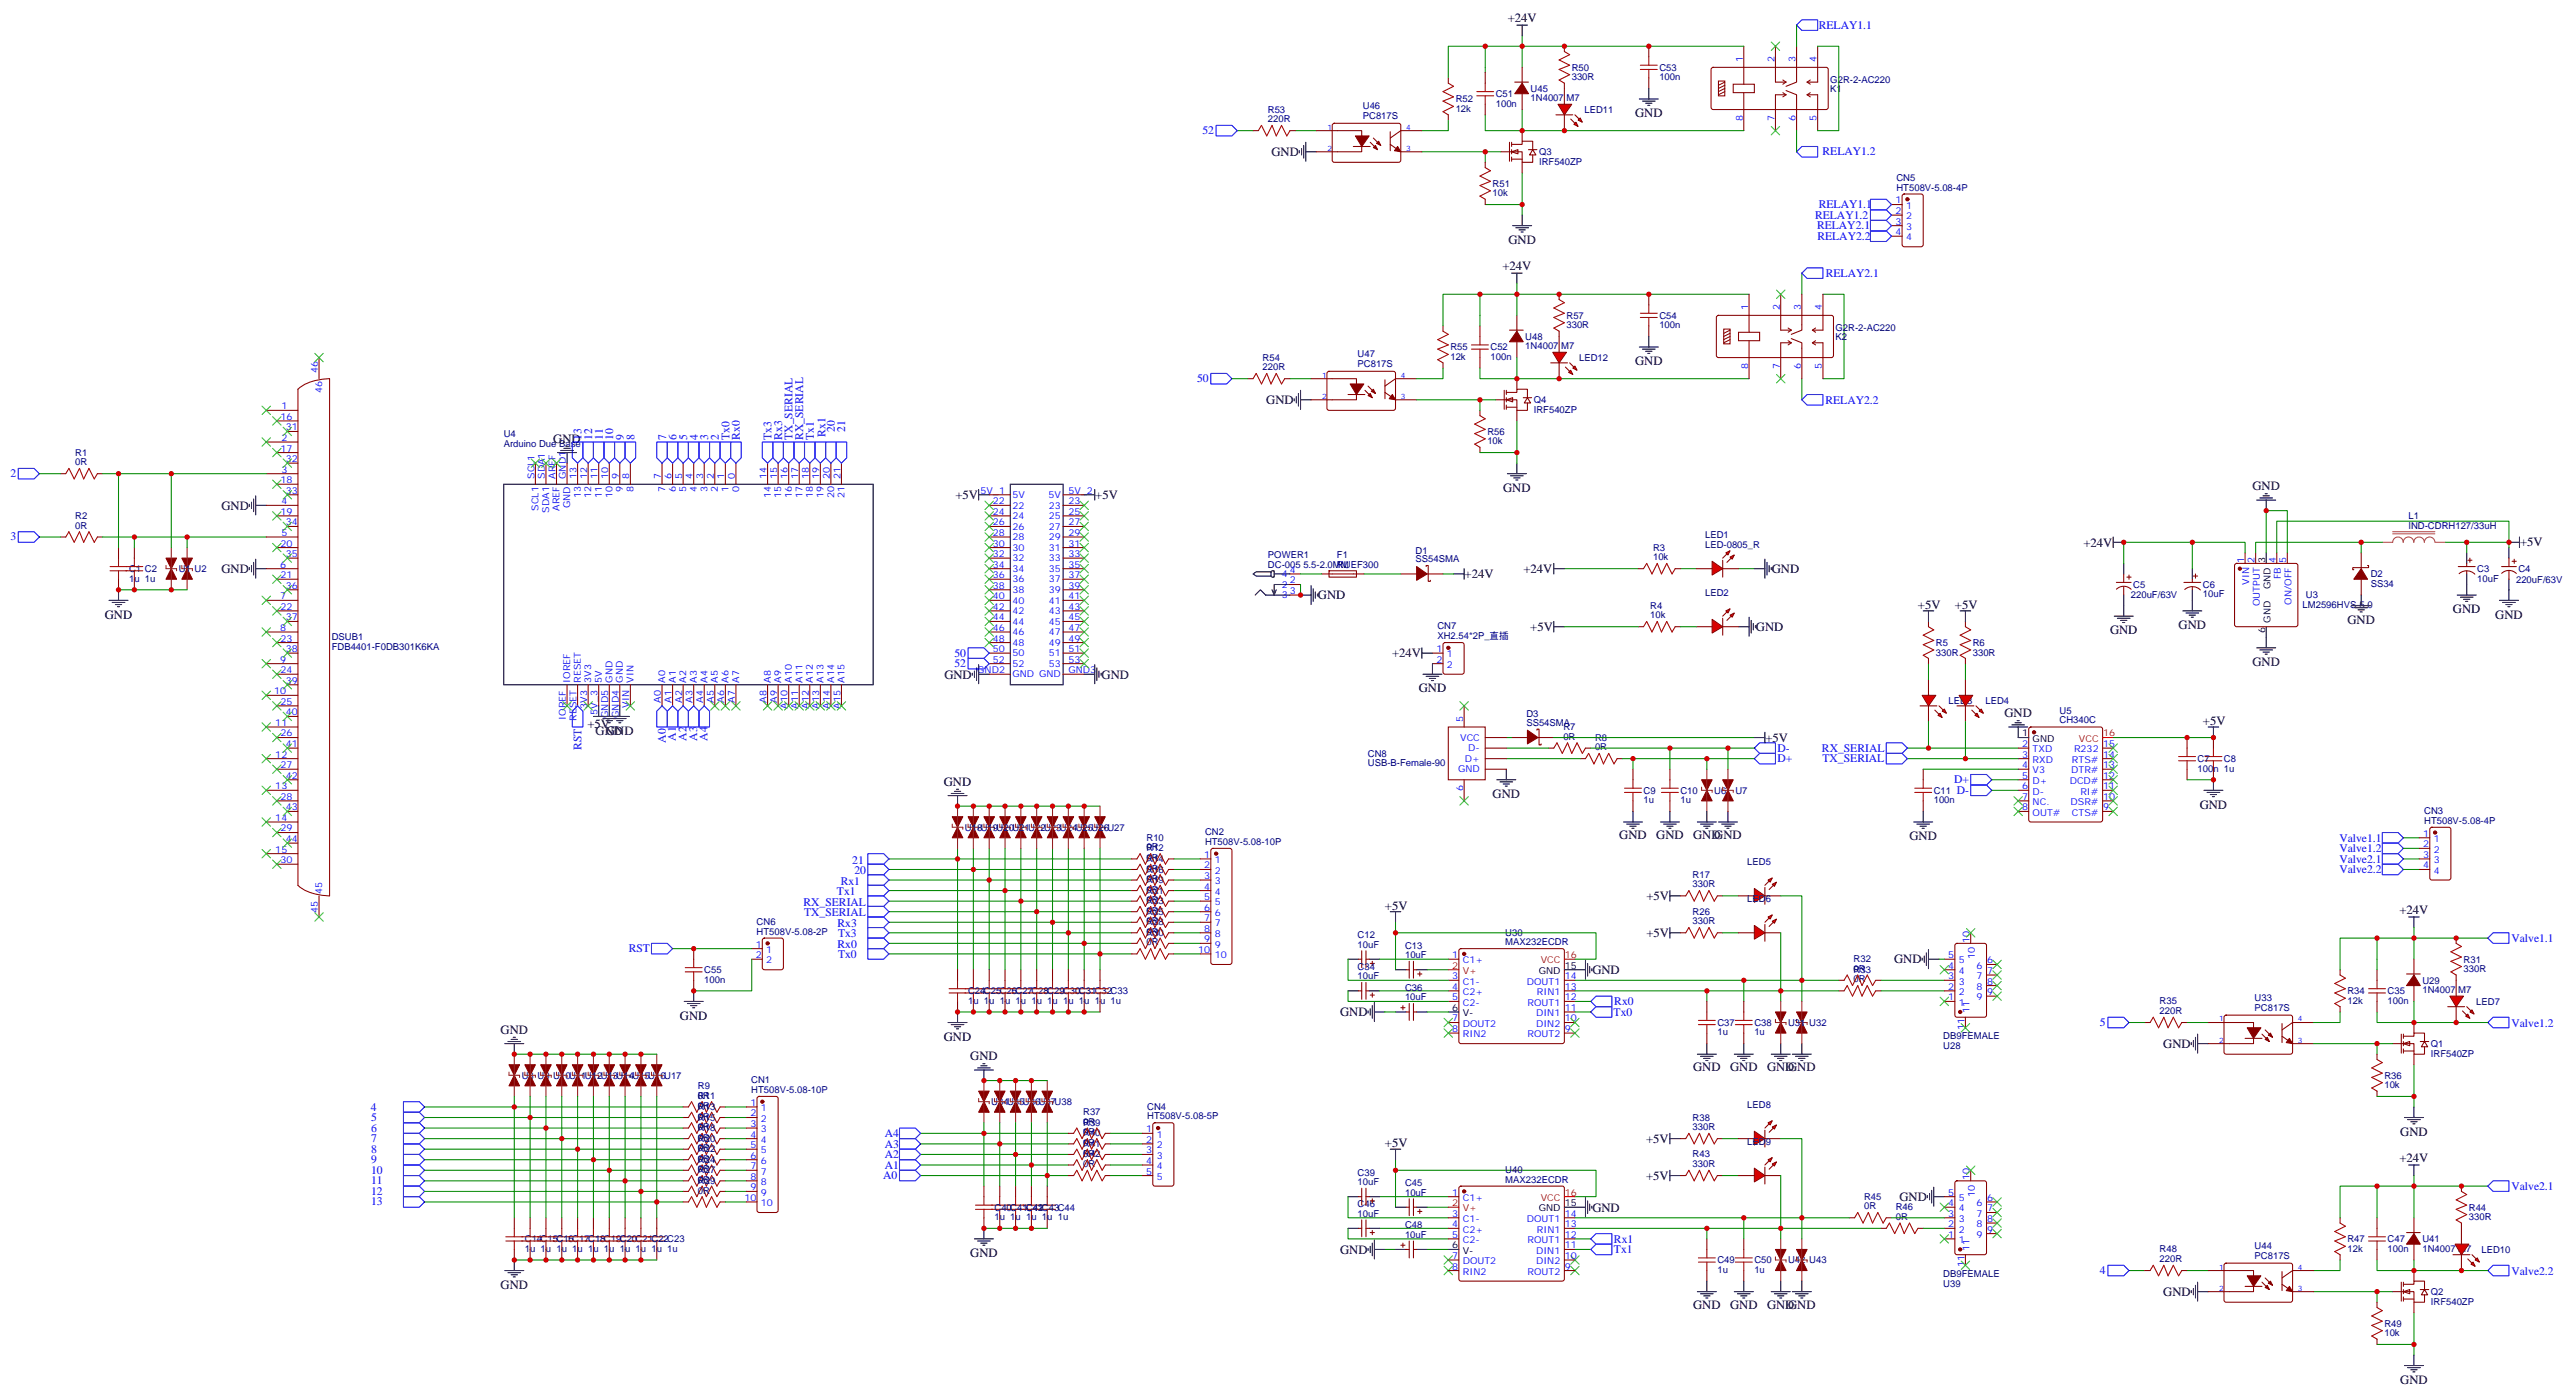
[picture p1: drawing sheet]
<svg xmlns="http://www.w3.org/2000/svg" width="861mm" height="467mm" viewBox="0 0 861 467" stroke-linecap="round" stroke-linejoin="round" font-family="sans-serif">
<defs><g id="words">
<g font-size="4.2">
<text x="504" y="7.3">+24V</text>
<text x="546.6" y="39.2">GND</text>
<text x="425" y="52.2">GND</text>
<text x="504.2" y="81.5">GND</text>
<text x="502.2" y="90.2">+24V</text>
<text x="546.6" y="122.1">GND</text>
<text x="423.3" y="135.1">GND</text>
<text x="185" y="148.1">GND</text>
<text x="319.4" y="166.8">+5V</text>
<text x="366.1" y="166.8">+5V</text>
<text x="502.5" y="164.4">GND</text>
<text x="752.9" y="163.9">GND</text>
<text x="74" y="170.3">GND</text>
<text x="696.4" y="182.7">+24V</text>
<text x="842.4" y="182.6">+5V</text>
<text x="74" y="191.5">GND</text>
<text x="509.3" y="191.5">+24V</text>
<text x="592.2" y="191.5">GND</text>
<text x="489.6" y="193.3">+24V</text>
<text x="440.5" y="200.3">GND</text>
<text x="641.1" y="203.5">+5V</text>
<text x="653.5" y="203.5">+5V</text>
<text x="35" y="206.8">GND</text>
<text x="784.7" y="208.5">GND</text>
<text x="820" y="205">GND</text>
<text x="834.1" y="206.8">GND</text>
<text x="511.5" y="210.9">+5V</text>
<text x="587" y="210.9">GND</text>
<text x="705.3" y="212.1">GND</text>
<text x="728.2" y="210.3">GND</text>
<text x="465.3" y="219.7">+24V</text>
<text x="315.7" y="226.8">GND</text>
<text x="368.2" y="226.8">GND</text>
<text x="752.9" y="222.6">GND</text>
<text x="474.2" y="231.5">GND</text>
<text x="670" y="239.8">GND</text>
<text x="196.3" y="243.4">+5V</text>
<text x="199.1" y="245.5">GND</text>
<text x="202.6" y="245.5">GND</text>
<text x="736.4" y="242.3">+5V</text>
<text x="590.1" y="247.9">+5V</text>
<text x="315.5" y="262.7">GND</text>
<text x="498.9" y="266.7">GND</text>
<text x="735.3" y="270.3">GND</text>
<text x="541.3" y="280.4">GND</text>
<text x="553.6" y="280.4">GND</text>
<text x="566" y="280.4">GND</text>
<text x="573" y="280.4">GND</text>
<text x="638.3" y="280.8">GND</text>
<text x="463" y="304">+5V</text>
<text x="550.3" y="300.8">+5V</text>
<text x="802.1" y="305.4">+24V</text>
<text x="550.3" y="313.2">+5V</text>
<text x="633.2" y="322">GND</text>
<text x="532.3" y="325.6">GND</text>
<text x="227.3" y="340.8">GND</text>
<text x="448" y="339.7">GND</text>
<text x="167.3" y="345.6">GND</text>
<text x="315.5" y="347.9">GND</text>
<text x="723.1" y="350.3">GND</text>
<text x="324.3" y="354.4">GND</text>
<text x="566" y="358">GND</text>
<text x="578.3" y="358">GND</text>
<text x="590.7" y="358">GND</text>
<text x="597.7" y="358">GND</text>
<text x="463" y="383.4">+5V</text>
<text x="550.2" y="382">+5V</text>
<text x="802.3" y="379.6">GND</text>
<text x="802.1" y="388.3">+24V</text>
<text x="550.2" y="394.3">+5V</text>
<text x="634.9" y="401.4">GND</text>
<text x="532.3" y="404.9">GND</text>
<text x="448" y="419.1">GND</text>
<text x="324.3" y="420.2">GND</text>
<text x="167.3" y="430.8">GND</text>
<text x="566" y="437.4">GND</text>
<text x="578.3" y="437.4">GND</text>
<text x="590.7" y="437.4">GND</text>
<text x="597.7" y="437.4">GND</text>
<text x="723.1" y="433.2">GND</text>
<text x="802.3" y="462.5">GND</text>
</g>
<g font-size="3.9" fill="#00f">
<text x="608" y="9.6">RELAY1.1</text>
<text x="401.9" y="44.8">52</text>
<text x="609.2" y="52">RELAY1.2</text>
<text x="608" y="69.6">RELAY1.1</text>
<text x="606.7" y="73.1">RELAY1.2</text>
<text x="607.4" y="76.6">RELAY2.1</text>
<text x="607.5" y="80.1">RELAY2.2</text>
<text x="610.3" y="92.6">RELAY2.1</text>
<text x="400.2" y="127.7">50</text>
<text x="610.2" y="134.9">RELAY2.2</text>
<text x="194.4" y="146.9" transform="rotate(-90 194.4 146.9)">13</text>
<text x="197.9" y="146.9" transform="rotate(-90 197.9 146.9)">12</text>
<text x="201.5" y="146.9" transform="rotate(-90 201.5 146.9)">11</text>
<text x="205" y="146.9" transform="rotate(-90 205 146.9)">10</text>
<text x="208.5" y="146.9" transform="rotate(-90 208.5 146.9)">9</text>
<text x="212.1" y="146.9" transform="rotate(-90 212.1 146.9)">8</text>
<text x="222.6" y="146.9" transform="rotate(-90 222.6 146.9)">7</text>
<text x="226.2" y="146.9" transform="rotate(-90 226.2 146.9)">6</text>
<text x="229.7" y="146.9" transform="rotate(-90 229.7 146.9)">5</text>
<text x="233.2" y="146.9" transform="rotate(-90 233.2 146.9)">4</text>
<text x="236.7" y="146.9" transform="rotate(-90 236.7 146.9)">3</text>
<text x="240.3" y="146.9" transform="rotate(-90 240.3 146.9)">2</text>
<text x="243.8" y="146.9" transform="rotate(-90 243.8 146.9)">Tx0</text>
<text x="247.3" y="146.9" transform="rotate(-90 247.3 146.9)">Rx0</text>
<text x="257.9" y="146.9" transform="rotate(-90 257.9 146.9)">Tx3</text>
<text x="261.4" y="146.9" transform="rotate(-90 261.4 146.9)">Rx3</text>
<text x="264.9" y="147" transform="rotate(-90 264.9 147)">TX_SERIAL</text>
<text x="268.4" y="147" transform="rotate(-90 268.4 147)">RX_SERIAL</text>
<text x="272" y="146.9" transform="rotate(-90 272 146.9)">Tx1</text>
<text x="276" y="146" transform="rotate(-90 276 146)">Rx1</text>
<text x="279" y="144.3" transform="rotate(-90 279 144.3)">20</text>
<text x="282.5" y="144.3" transform="rotate(-90 282.5 144.3)">21</text>
<text x="3.5" y="159.6">2</text>
<text x="3.5" y="180.7">3</text>
<text x="319" y="219.5">50</text>
<text x="319" y="223.1">52</text>
<text x="194.3" y="250.6" transform="rotate(-90 194.3 250.6)">RST</text>
<text x="222.5" y="248.3" transform="rotate(-90 222.5 248.3)">A0</text>
<text x="226" y="247.6" transform="rotate(-90 226 247.6)">A1</text>
<text x="229.5" y="247.6" transform="rotate(-90 229.5 247.6)">A2</text>
<text x="233" y="247.6" transform="rotate(-90 233 247.6)">A3</text>
<text x="236.5" y="247.6" transform="rotate(-90 236.5 247.6)">A4</text>
<text x="594.2" y="251.3">D-</text>
<text x="609" y="251.3">RX_SERIAL</text>
<text x="594.2" y="254.8">D+</text>
<text x="609.2" y="254.8">TX_SERIAL</text>
<text x="653.2" y="261.8">D+</text>
<text x="654.1" y="265.4">D-</text>
<text x="782" y="281.3">Valve1.1</text>
<text x="782" y="284.8">Valve1.2</text>
<text x="284.9" y="288.7">21</text>
<text x="285.6" y="292.2">20</text>
<text x="782" y="288.3">Valve2.1</text>
<text x="782" y="291.9">Valve2.2</text>
<text x="279.8" y="299.2">Tx1</text>
<text x="281" y="295.8">Rx1</text>
<text x="268.6" y="302.8">RX_SERIAL</text>
<text x="268.8" y="306.3">TX_SERIAL</text>
<text x="279.9" y="309.7">Rx3</text>
<text x="279.9" y="316.8">Rx0</text>
<text x="280.1" y="313.3">Tx3</text>
<text x="839.5" y="314.9">Valve1.1</text>
<text x="210.2" y="318.3">RST</text>
<text x="280.1" y="320.3">Tx0</text>
<text x="539.4" y="339.6">Tx0</text>
<text x="539.6" y="336">Rx0</text>
<text x="702" y="343">5</text>
<text x="839.5" y="343.1">Valve1.2</text>
<text x="123.9" y="371.3">4</text>
<text x="124" y="374.7">5</text>
<text x="124" y="378.2">6</text>
<text x="124" y="381.7">7</text>
<text x="295.8" y="383.6">A3</text>
<text x="295.8" y="380.1">A4</text>
<text x="124" y="385.3">8</text>
<text x="124" y="388.8">9</text>
<text x="295.8" y="387.1">A2</text>
<text x="124" y="392.3">10</text>
<text x="124" y="395.9">11</text>
<text x="295.2" y="394.2">A0</text>
<text x="295.8" y="390.6">A1</text>
<text x="124" y="399.4">12</text>
<text x="839.5" y="397.8">Valve2.1</text>
<text x="124" y="402.9">13</text>
<text x="539.5" y="415.3">Rx1</text>
<text x="539.5" y="418.9">Tx1</text>
<text x="702" y="425.9">4</text>
<text x="839.5" y="426">Valve2.2</text>
</g>
<g font-size="3.2" fill="#000080">
<text x="525.4" y="23.7">R50</text>
<text x="554.7" y="23.6">C53</text>
<text x="525.4" y="26.8">330R</text>
<text x="554.7" y="26.8">100n</text>
<text x="611.8" y="27.7">G2R-2-AC220</text>
<text x="486.6" y="34.2">R52</text>
<text x="500" y="35.7">100n</text>
<text x="500" y="32.4">C51</text>
<text x="511.6" y="33.9">1N4007 M7</text>
<text x="511.6" y="30.7">U45</text>
<text x="611.8" y="30.9">K1</text>
<text x="423.8" y="40.9">220R</text>
<text x="423.8" y="37.6">R53</text>
<text x="455.6" y="39.7">PC817S</text>
<text x="455.6" y="36.5">U46</text>
<text x="486.6" y="37.4">12k</text>
<text x="529.6" y="37.8">LED11</text>
<text x="514.5" y="51.8">Q3</text>
<text x="514.5" y="55.1">IRF540ZP</text>
<text x="498.9" y="65.6">10k</text>
<text x="498.9" y="62.4">R51</text>
<text x="633.9" y="63.7">HT508V-5.08-4P</text>
<text x="633.9" y="60.5">CN5</text>
<text x="523.6" y="106.6">R57</text>
<text x="554.7" y="106.5">C54</text>
<text x="509.9" y="113.6">U48</text>
<text x="523.6" y="109.7">330R</text>
<text x="554.7" y="109.7">100n</text>
<text x="613.6" y="110.6">G2R-2-AC220</text>
<text x="613.6" y="113.8">K2</text>
<text x="453.8" y="119.4">U47</text>
<text x="484.8" y="117.1">R55</text>
<text x="498.2" y="117.1">C52</text>
<text x="509.9" y="116.8">1N4007 M7</text>
<text x="422" y="123.8">220R</text>
<text x="422" y="120.5">R54</text>
<text x="453.8" y="122.6">PC817S</text>
<text x="484.8" y="120.3">12k</text>
<text x="498.2" y="120.3">100n</text>
<text x="527.9" y="120.7">LED12</text>
<text x="512.7" y="138">IRF540ZP</text>
<text x="512.7" y="134.7">Q4</text>
<text x="168.4" y="149.4">Arduino Due Base</text>
<text x="168.4" y="146">U4</text>
<text x="497.2" y="148.5">10k</text>
<text x="497.2" y="145.3">R56</text>
<text x="25.2" y="155.5">0R</text>
<text x="25.2" y="152.3">R1</text>
<text x="25.2" y="173.4">R2</text>
<text x="805.1" y="173.5">L1</text>
<text x="25.2" y="176.7">0R</text>
<text x="570" y="179.8">LED1</text>
<text x="805.1" y="176.7">IND-CDRH127/33uH</text>
<text x="473.2" y="185">D1</text>
<text x="552.6" y="184.1">R3</text>
<text x="570" y="183">LED-0805_R</text>
<text x="43.1" y="191.2">C1 C2</text>
<text x="59.7" y="191.2">U1 U2</text>
<text x="423.9" y="189.7">DC-005 5.5-2.0MM</text>
<text x="423.9" y="186.5">POWER1</text>
<text x="446.9" y="189.7">RUEF300</text>
<text x="446.9" y="186.5">F1</text>
<text x="473.2" y="188">SS54SMA</text>
<text x="552.6" y="187.3">10k</text>
<text x="828.1" y="191.3">C3</text>
<text x="841.8" y="191.2">C4</text>
<text x="43.1" y="194.4">1u 1u</text>
<text x="713.1" y="196.5">C5</text>
<text x="736.4" y="196.5">C6</text>
<text x="792.4" y="196.2">SS34</text>
<text x="792.4" y="193">D2</text>
<text x="828.1" y="194.4">10uF</text>
<text x="841" y="194.7">220uF/63V</text>
<text x="551.7" y="203.5">R4</text>
<text x="570" y="199.3">LED2</text>
<text x="712.3" y="200">220uF/63V</text>
<text x="736.4" y="199.7">10uF</text>
<text x="769.7" y="203.2">LM2596HVS-5.0</text>
<text x="770.8" y="200">U3</text>
<text x="551.7" y="206.7">10k</text>
<text x="110.9" y="214.1">DSUB1</text>
<text x="480.5" y="213.5">XH2.54*2P_直插</text>
<text x="480.5" y="210.4">CN7</text>
<text x="647.1" y="215.9">R5</text>
<text x="659.4" y="215.9">R6</text>
<text x="110.9" y="217.2">FDB4401-F0DB301K6KA</text>
<text x="647.1" y="219.1">330R</text>
<text x="659.4" y="219.1">330R</text>
<text x="510.2" y="239.7">D3</text>
<text x="651.3" y="235.3">LED3</text>
<text x="663.7" y="235.3">LED4</text>
<text x="688.5" y="238.6">U5</text>
<text x="510.2" y="242.6">SS54SMA</text>
<text x="522.6" y="244">R7</text>
<text x="688.5" y="241.8">CH340C</text>
<text x="522.6" y="247.2">0R</text>
<text x="533.2" y="250.8">0R</text>
<text x="533.2" y="247.5">R8</text>
<text x="457.2" y="256.1">USB-B-Female-90</text>
<text x="457.2" y="253">CN8</text>
<text x="734.6" y="257.9">100n 1u</text>
<text x="734.6" y="254.7">C7</text>
<text x="743.4" y="254.7">C8</text>
<text x="549.4" y="268.5">1u</text>
<text x="549.4" y="265.3">C9</text>
<text x="561.7" y="268.5">1u</text>
<text x="561.7" y="265.3">C10</text>
<text x="573" y="265.3">U6</text>
<text x="580.1" y="265.3">U7</text>
<text x="646.4" y="268.5">100n</text>
<text x="646.4" y="265.3">C11</text>
<text x="810.3" y="275.3">HT508V-5.08-4P</text>
<text x="810.3" y="272.1">CN3</text>
<text x="322.5" y="277.6">U18U19U20U21U22U23U24U25U26U27</text>
<text x="383.2" y="281">R10</text>
<text x="402.8" y="279.2">CN2</text>
<text x="383.2" y="287.8">0R</text>
<text x="383.2" y="284.6">R12</text>
<text x="383.2" y="284.3">0R</text>
<text x="402.8" y="282.4">HT508V-5.08-10P</text>
<text x="383.2" y="291.6">R16</text>
<text x="383.2" y="291.3">0R</text>
<text x="383.2" y="288.1">R14</text>
<text x="565.8" y="293.4">R17</text>
<text x="584.1" y="289.2">LED5</text>
<text x="383.2" y="298.7">R21</text>
<text x="383.2" y="298.4">0R</text>
<text x="383.2" y="295.2">R19</text>
<text x="383.2" y="294.9">0R</text>
<text x="565.8" y="296.6">330R</text>
<text x="383.2" y="305.7">R25</text>
<text x="383.2" y="305.4">0R</text>
<text x="383.2" y="302.2">R23</text>
<text x="383.2" y="301.9">0R</text>
<text x="565.8" y="305.8">R26</text>
<text x="584.1" y="301.6">LED6</text>
<text x="252.9" y="309.2">CN6</text>
<text x="383.2" y="309.3">R28</text>
<text x="383.2" y="309">0R</text>
<text x="565.8" y="309">330R</text>
<text x="252.9" y="312.4">HT508V-5.08-2P</text>
<text x="383.2" y="316">0R</text>
<text x="383.2" y="312.8">R30</text>
<text x="383.2" y="312.5">0R</text>
<text x="453.8" y="316.7">10uF</text>
<text x="453.8" y="313.6">C12</text>
<text x="469.7" y="317.1">C13</text>
<text x="503.2" y="316">MAX232ECDR</text>
<text x="503.2" y="312.8">U30</text>
<text x="469.7" y="320.3">10uF</text>
<text x="619.6" y="321.6">R32</text>
<text x="823.5" y="321.8">R31</text>
<text x="235.4" y="328.5">100n</text>
<text x="235.4" y="325.2">C55</text>
<text x="453.8" y="327.3">10uF</text>
<text x="453.8" y="324.2">C34</text>
<text x="619.6" y="328.4">0R</text>
<text x="619.6" y="325.1">R33</text>
<text x="619.6" y="324.8">0R</text>
<text x="809.7" y="328.8">U29</text>
<text x="823.5" y="324.9">330R</text>
<text x="323.6" y="335.5">1u 1u 1u 1u 1u 1u 1u 1u 1u 1u</text>
<text x="323.6" y="332.3">C24C25C26C27C28C29C30C31C32C33</text>
<text x="469.7" y="334.4">10uF</text>
<text x="469.7" y="331.1">C36</text>
<text x="721.9" y="335.7">R35</text>
<text x="753.6" y="334.6">U33</text>
<text x="784.7" y="335.5">12k</text>
<text x="784.7" y="332.3">R34</text>
<text x="798.1" y="335.5">100n</text>
<text x="798.1" y="332.3">C35</text>
<text x="809.7" y="332">1N4007 M7</text>
<text x="827.7" y="335.9">LED7</text>
<text x="721.9" y="338.9">220R</text>
<text x="753.6" y="337.8">PC817S</text>
<text x="574.1" y="346.1">1u</text>
<text x="574.1" y="342.9">C37</text>
<text x="586.4" y="346.1">1u</text>
<text x="586.4" y="342.9">C38</text>
<text x="597.7" y="342.9">U31 U32</text>
<text x="649.6" y="347.4">DB9FEMALE</text>
<text x="649.6" y="350.6">U28</text>
<text x="812.6" y="353.2">IRF540ZP</text>
<text x="812.6" y="349.9">Q1</text>
<text x="174.4" y="360.5">U8 U9 U10U11U12U13U14U15U16U17</text>
<text x="233.3" y="363.9">R9</text>
<text x="251.1" y="365.3">HT508V-5.08-10P</text>
<text x="251.1" y="362.1">CN1</text>
<text x="797" y="363.7">10k</text>
<text x="797" y="360.5">R36</text>
<text x="233.3" y="367.2">0R</text>
<text x="233.3" y="370.7">0R</text>
<text x="233.3" y="367.5">R11</text>
<text x="233.3" y="371">R13</text>
<text x="331.4" y="369.3">U34U35U36U37U38</text>
<text x="383.5" y="370.9">CN4</text>
<text x="584.1" y="370.3">LED8</text>
<text x="233.3" y="374.2">0R</text>
<text x="233.3" y="377.8">0R</text>
<text x="233.3" y="374.5">R15</text>
<text x="362.1" y="376.3">R39</text>
<text x="362.1" y="376">0R</text>
<text x="362.1" y="372.8">R37</text>
<text x="383.5" y="374.1">HT508V-5.08-5P</text>
<text x="565.8" y="377.8">330R</text>
<text x="565.8" y="374.5">R38</text>
<text x="233.3" y="381.3">0R</text>
<text x="233.3" y="378.1">R18</text>
<text x="233.3" y="381.6">R20</text>
<text x="362.1" y="383.3">R41</text>
<text x="362.1" y="383">0R</text>
<text x="362.1" y="379.8">R40</text>
<text x="362.1" y="379.5">0R</text>
<text x="584.1" y="382.6">LED9</text>
<text x="233.3" y="384.8">0R</text>
<text x="233.3" y="388.3">0R</text>
<text x="233.3" y="385.1">R22</text>
<text x="233.3" y="388.6">R24</text>
<text x="362.1" y="386.9">R42</text>
<text x="362.1" y="386.6">0R</text>
<text x="565.8" y="386.9">R43</text>
<text x="233.3" y="391.9">0R</text>
<text x="233.3" y="395.4">0R</text>
<text x="233.3" y="392.2">R27</text>
<text x="233.3" y="395.7">R29</text>
<text x="362.1" y="390.1">0R</text>
<text x="453.8" y="393">C39</text>
<text x="503.2" y="395.4">MAX232ECDR</text>
<text x="503.2" y="392.2">U40</text>
<text x="565.8" y="390.1">330R</text>
<text x="233.3" y="398.9">0R</text>
<text x="453.8" y="396.1">10uF</text>
<text x="469.7" y="399.6">10uF</text>
<text x="469.7" y="396.5">C45</text>
<text x="623.1" y="401">R45</text>
<text x="332.4" y="407.8">1u 1u 1u 1u 1u</text>
<text x="332.4" y="404.6">C40C41C41C43C44</text>
<text x="343" y="404.6">C42</text>
<text x="453.8" y="406.7">10uF</text>
<text x="453.8" y="403.6">C46</text>
<text x="623.1" y="404.2">0R</text>
<text x="633.7" y="407.7">0R</text>
<text x="633.7" y="404.5">R46</text>
<text x="825.3" y="407.8">330R</text>
<text x="825.3" y="404.7">R44</text>
<text x="469.7" y="413.7">10uF</text>
<text x="469.7" y="410.5">C48</text>
<text x="175.4" y="418.4">1u 1u 1u 1u 1u 1u 1u 1u 1u 1u</text>
<text x="175.4" y="415.2">C14C15C16C17C18C19C20C21C22C23</text>
<text x="721.9" y="418.6">R48</text>
<text x="753.6" y="417.5">U44</text>
<text x="784.7" y="418.4">12k</text>
<text x="784.7" y="415.2">R47</text>
<text x="798.1" y="418.4">100n</text>
<text x="798.1" y="415.2">C47</text>
<text x="809.7" y="418.4">1N4007 M7</text>
<text x="809.7" y="415.2">U41</text>
<text x="829.5" y="418.8">LED10</text>
<text x="574.1" y="425.5">1u</text>
<text x="574.1" y="422.3">C49</text>
<text x="586.4" y="425.5">1u</text>
<text x="586.4" y="422.3">C50</text>
<text x="597.7" y="422.3">U42 U43</text>
<text x="721.9" y="421.9">220R</text>
<text x="753.6" y="420.7">PC817S</text>
<text x="649.6" y="426.8">DB9FEMALE</text>
<text x="649.6" y="430">U39</text>
<text x="812.6" y="436.1">IRF540ZP</text>
<text x="812.6" y="432.8">Q2</text>
<text x="797" y="443.4">R49</text>
<text x="797" y="446.6">10k</text>
</g>
<g font-size="3.2" fill="#00f">
<text x="582.5" y="20.7" transform="rotate(-90 582.5 20.7)">1</text>
<text x="593.1" y="20.7" transform="rotate(-90 593.1 20.7)">2</text>
<text x="600.2" y="20.7" transform="rotate(-90 600.2 20.7)">3</text>
<text x="607.2" y="20.7" transform="rotate(-90 607.2 20.7)">4</text>
<text x="582.5" y="40.4" transform="rotate(-90 582.5 40.4)">8</text>
<text x="593.1" y="40.4" transform="rotate(-90 593.1 40.4)">7</text>
<text x="600.2" y="40.4" transform="rotate(-90 600.2 40.4)">6</text>
<text x="607.2" y="40.4" transform="rotate(-90 607.2 40.4)">5</text>
<text x="633.6" y="68">1</text>
<text x="633.6" y="71.5">2</text>
<text x="637.1" y="69.8">1</text>
<text x="633.6" y="75.1">3</text>
<text x="637.1" y="73.3">2</text>
<text x="637.1" y="76.8">3</text>
<text x="633.6" y="78.6">4</text>
<text x="637.1" y="80.4">4</text>
<text x="584.3" y="103.6" transform="rotate(-90 584.3 103.6)">1</text>
<text x="594.9" y="103.6" transform="rotate(-90 594.9 103.6)">2</text>
<text x="601.9" y="103.6" transform="rotate(-90 601.9 103.6)">3</text>
<text x="609" y="103.6" transform="rotate(-90 609 103.6)">4</text>
<text x="106.3" y="124.8" transform="rotate(-90 106.3 124.8)">46</text>
<text x="584.3" y="123.3" transform="rotate(-90 584.3 123.3)">8</text>
<text x="594.9" y="123.3" transform="rotate(-90 594.9 123.3)">7</text>
<text x="601.9" y="123.3" transform="rotate(-90 601.9 123.3)">6</text>
<text x="609" y="123.3" transform="rotate(-90 609 123.3)">5</text>
<text x="107.7" y="131.3" transform="rotate(-90 107.7 131.3)">46</text>
<text x="94" y="136.8">1</text>
<text x="93.8" y="140.3">16</text>
<text x="95.6" y="143.9">31</text>
<text x="94" y="147.4">2</text>
<text x="93.8" y="150.9">17</text>
<text x="95.6" y="154.4">32</text>
<text x="93.8" y="161.5">18</text>
<text x="94" y="158">3</text>
<text x="178.6" y="160.1" transform="rotate(-90 178.6 160.1)">SCL1</text>
<text x="182.1" y="160.1" transform="rotate(-90 182.1 160.1)">SDA1</text>
<text x="185.7" y="160.1" transform="rotate(-90 185.7 160.1)">AREF</text>
<text x="189.2" y="160.1" transform="rotate(-90 189.2 160.1)">GND1</text>
<text x="192.7" y="160.1" transform="rotate(-90 192.7 160.1)">13</text>
<text x="196.3" y="160.1" transform="rotate(-90 196.3 160.1)">12</text>
<text x="199.8" y="160.1" transform="rotate(-90 199.8 160.1)">11</text>
<text x="203.3" y="160.1" transform="rotate(-90 203.3 160.1)">10</text>
<text x="206.8" y="160.1" transform="rotate(-90 206.8 160.1)">9</text>
<text x="210.4" y="160.1" transform="rotate(-90 210.4 160.1)">8</text>
<text x="220.9" y="160.1" transform="rotate(-90 220.9 160.1)">7</text>
<text x="224.5" y="160.1" transform="rotate(-90 224.5 160.1)">6</text>
<text x="228" y="160.1" transform="rotate(-90 228 160.1)">5</text>
<text x="231.5" y="160.1" transform="rotate(-90 231.5 160.1)">4</text>
<text x="235.1" y="160.1" transform="rotate(-90 235.1 160.1)">3</text>
<text x="238.6" y="160.1" transform="rotate(-90 238.6 160.1)">2</text>
<text x="242.1" y="160.1" transform="rotate(-90 242.1 160.1)">1</text>
<text x="245.6" y="160.1" transform="rotate(-90 245.6 160.1)">0</text>
<text x="256.2" y="160.1" transform="rotate(-90 256.2 160.1)">14</text>
<text x="259.8" y="160.1" transform="rotate(-90 259.8 160.1)">15</text>
<text x="263.3" y="160.1" transform="rotate(-90 263.3 160.1)">16</text>
<text x="266.8" y="160.1" transform="rotate(-90 266.8 160.1)">17</text>
<text x="270.3" y="160.1" transform="rotate(-90 270.3 160.1)">18</text>
<text x="273.9" y="160.1" transform="rotate(-90 273.9 160.1)">19</text>
<text x="277.4" y="160.1" transform="rotate(-90 277.4 160.1)">20</text>
<text x="280.9" y="160.1" transform="rotate(-90 280.9 160.1)">21</text>
<text x="95.6" y="165">33</text>
<text x="194.1" y="166.6" transform="rotate(-90 194.1 166.6)">13</text>
<text x="197.7" y="166.6" transform="rotate(-90 197.7 166.6)">12</text>
<text x="201.2" y="166.6" transform="rotate(-90 201.2 166.6)">11</text>
<text x="204.7" y="166.6" transform="rotate(-90 204.7 166.6)">10</text>
<text x="208.2" y="164.6" transform="rotate(-90 208.2 164.6)">9</text>
<text x="211.8" y="164.6" transform="rotate(-90 211.8 164.6)">8</text>
<text x="222.4" y="164.6" transform="rotate(-90 222.4 164.6)">7</text>
<text x="225.9" y="164.6" transform="rotate(-90 225.9 164.6)">6</text>
<text x="229.4" y="164.6" transform="rotate(-90 229.4 164.6)">5</text>
<text x="232.9" y="164.6" transform="rotate(-90 232.9 164.6)">4</text>
<text x="236.5" y="164.6" transform="rotate(-90 236.5 164.6)">3</text>
<text x="240" y="164.6" transform="rotate(-90 240 164.6)">2</text>
<text x="243.5" y="164.6" transform="rotate(-90 243.5 164.6)">1</text>
<text x="247.1" y="164.6" transform="rotate(-90 247.1 164.6)">0</text>
<text x="257.6" y="166.6" transform="rotate(-90 257.6 166.6)">14</text>
<text x="261.2" y="166.6" transform="rotate(-90 261.2 166.6)">15</text>
<text x="264.7" y="166.6" transform="rotate(-90 264.7 166.6)">16</text>
<text x="268.2" y="166.6" transform="rotate(-90 268.2 166.6)">17</text>
<text x="271.7" y="166.6" transform="rotate(-90 271.7 166.6)">18</text>
<text x="275.3" y="166.6" transform="rotate(-90 275.3 166.6)">19</text>
<text x="278.8" y="166.6" transform="rotate(-90 278.8 166.6)">20</text>
<text x="282.3" y="166.6" transform="rotate(-90 282.3 166.6)">21</text>
<text x="327.7" y="165">5V_1</text>
<text x="338.4" y="166.4">5V</text>
<text x="350.5" y="166.4">5V</text>
<text x="357.1" y="165">5V_2</text>
<text x="93.8" y="172.1">19</text>
<text x="94" y="168.6">4</text>
<text x="180" y="170.7" transform="rotate(-90 180 170.7)">SCL1</text>
<text x="183.6" y="171.4" transform="rotate(-90 183.6 171.4)">SDA1</text>
<text x="187.1" y="170.8" transform="rotate(-90 187.1 170.8)">AREF</text>
<text x="190.6" y="169.8" transform="rotate(-90 190.6 169.8)">GND</text>
<text x="331.9" y="168.6">22</text>
<text x="331.9" y="172.1">24</text>
<text x="338.4" y="170">22</text>
<text x="338.4" y="173.5">24</text>
<text x="350.6" y="170">23</text>
<text x="350.6" y="173.5">25</text>
<text x="357.1" y="168.6">23</text>
<text x="357.1" y="172.1">25</text>
<text x="94" y="179.1">5</text>
<text x="95.6" y="175.6">34</text>
<text x="331.9" y="175.6">26</text>
<text x="331.9" y="179.1">28</text>
<text x="338.4" y="177">26</text>
<text x="350.6" y="177">27</text>
<text x="357.1" y="175.6">27</text>
<text x="357.1" y="179.1">29</text>
<text x="93.8" y="182.7">20</text>
<text x="331.9" y="182.7">30</text>
<text x="338.4" y="180.6">28</text>
<text x="338.4" y="184.1">30</text>
<text x="350.6" y="180.6">29</text>
<text x="350.6" y="184.1">31</text>
<text x="357.1" y="182.7">31</text>
<text x="93.7" y="189.7">6</text>
<text x="95.6" y="186.2">35</text>
<text x="331.9" y="186.2">32</text>
<text x="331.9" y="189.7">34</text>
<text x="338.4" y="187.6">32</text>
<text x="338.4" y="191.1">34</text>
<text x="350.6" y="187.6">33</text>
<text x="350.6" y="191.1">35</text>
<text x="357.1" y="186.2">33</text>
<text x="357.1" y="189.7">35</text>
<text x="431.2" y="191.5">4</text>
<text x="750.1" y="188.1" transform="rotate(-90 750.1 188.1)">1</text>
<text x="753.6" y="188.1" transform="rotate(-90 753.6 188.1)">2</text>
<text x="760.7" y="188.1" transform="rotate(-90 760.7 188.1)">4</text>
<text x="764.2" y="188.1" transform="rotate(-90 764.2 188.1)">5</text>
<text x="93.8" y="193.3">21</text>
<text x="95.6" y="196.8">36</text>
<text x="331.9" y="193.3">36</text>
<text x="331.9" y="196.8">38</text>
<text x="338.4" y="194.7">36</text>
<text x="350.6" y="194.7">37</text>
<text x="357.1" y="193.3">37</text>
<text x="357.1" y="196.8">39</text>
<text x="428.5" y="192.9">4</text>
<text x="428.5" y="196.4">2</text>
<text x="431.2" y="195">2</text>
<text x="751.9" y="195.5" transform="rotate(-90 751.9 195.5)">VIN</text>
<text x="762.5" y="193.6" transform="rotate(-90 762.5 193.6)">FB</text>
<text x="93.7" y="200.3">7</text>
<text x="93.8" y="203.8">22</text>
<text x="331.9" y="200.3">40</text>
<text x="331.9" y="203.8">42</text>
<text x="338.4" y="198.2">38</text>
<text x="338.4" y="201.7">40</text>
<text x="350.6" y="198.2">39</text>
<text x="350.6" y="201.7">41</text>
<text x="357.1" y="200.3">41</text>
<text x="357.1" y="203.8">43</text>
<text x="428.5" y="200">3</text>
<text x="431.2" y="198.5">3</text>
<text x="755.4" y="202.6" transform="rotate(-90 755.4 202.6)">OUTPUT</text>
<text x="766" y="202.1" transform="rotate(-90 766 202.1)">ON/OFF</text>
<text x="95.6" y="207.4">37</text>
<text x="331.9" y="207.4">44</text>
<text x="338.4" y="205.2">42</text>
<text x="338.4" y="208.8">44</text>
<text x="350.6" y="205.2">43</text>
<text x="350.6" y="208.8">45</text>
<text x="357.1" y="207.4">45</text>
<text x="93.7" y="210.9">8</text>
<text x="93.8" y="214.4">23</text>
<text x="331.9" y="210.9">46</text>
<text x="331.9" y="214.4">48</text>
<text x="338.4" y="212.3">46</text>
<text x="338.4" y="215.8">48</text>
<text x="350.6" y="212.3">47</text>
<text x="350.6" y="215.8">49</text>
<text x="357.1" y="210.9">47</text>
<text x="357.1" y="214.4">49</text>
<text x="93.7" y="221.5">9</text>
<text x="95.6" y="217.9">38</text>
<text x="331.9" y="217.9">50</text>
<text x="331.9" y="221.5">52</text>
<text x="338.4" y="219.4">50</text>
<text x="350.6" y="219.4">51</text>
<text x="357.1" y="217.9">51</text>
<text x="357.1" y="221.5">53</text>
<text x="480.2" y="217.9">1</text>
<text x="480.2" y="221.5">2</text>
<text x="483.7" y="219.7">1</text>
<text x="93.8" y="225">24</text>
<text x="326.7" y="225">GND2</text>
<text x="338.4" y="222.9">52</text>
<text x="338.4" y="226.4">GND GND</text>
<text x="350.6" y="222.9">53</text>
<text x="357.1" y="225">GND3</text>
<text x="483.7" y="223.2">2</text>
<text x="91.7" y="232.1">10</text>
<text x="95.6" y="228.5">39</text>
<text x="190.6" y="228.2" transform="rotate(-90 190.6 228.2)">IOREF</text>
<text x="194.1" y="228.2" transform="rotate(-90 194.1 228.2)">RESET</text>
<text x="197.7" y="228.2" transform="rotate(-90 197.7 228.2)">3V3</text>
<text x="201.2" y="228.2" transform="rotate(-90 201.2 228.2)">5V</text>
<text x="204.7" y="228.2" transform="rotate(-90 204.7 228.2)">GND</text>
<text x="208.2" y="228.2" transform="rotate(-90 208.2 228.2)">GND</text>
<text x="211.8" y="228.2" transform="rotate(-90 211.8 228.2)">VIN</text>
<text x="222.4" y="228.2" transform="rotate(-90 222.4 228.2)">A0</text>
<text x="225.9" y="228.2" transform="rotate(-90 225.9 228.2)">A1</text>
<text x="229.4" y="228.2" transform="rotate(-90 229.4 228.2)">A2</text>
<text x="232.9" y="228.2" transform="rotate(-90 232.9 228.2)">A3</text>
<text x="236.5" y="228.2" transform="rotate(-90 236.5 228.2)">A4</text>
<text x="240" y="228.2" transform="rotate(-90 240 228.2)">A5</text>
<text x="243.5" y="228.2" transform="rotate(-90 243.5 228.2)">A6</text>
<text x="247.1" y="228.2" transform="rotate(-90 247.1 228.2)">A7</text>
<text x="257.6" y="228.2" transform="rotate(-90 257.6 228.2)">A8</text>
<text x="261.2" y="228.2" transform="rotate(-90 261.2 228.2)">A9</text>
<text x="264.7" y="228.2" transform="rotate(-90 264.7 228.2)">A10</text>
<text x="268.2" y="228.2" transform="rotate(-90 268.2 228.2)">A11</text>
<text x="271.7" y="228.2" transform="rotate(-90 271.7 228.2)">A12</text>
<text x="275.3" y="228.2" transform="rotate(-90 275.3 228.2)">A13</text>
<text x="278.8" y="228.2" transform="rotate(-90 278.8 228.2)">A14</text>
<text x="282.3" y="228.2" transform="rotate(-90 282.3 228.2)">A15</text>
<text x="93.8" y="235.6">25</text>
<text x="95.6" y="239.1">40</text>
<text x="196.3" y="236.8" transform="rotate(-90 196.3 236.8)">3V3</text>
<text x="199.8" y="238.9" transform="rotate(-90 199.8 238.9)">5V_3</text>
<text x="203.3" y="239.9" transform="rotate(-90 203.3 239.9)">GND5</text>
<text x="206.8" y="239.9" transform="rotate(-90 206.8 239.9)">GND4</text>
<text x="210.4" y="236.5" transform="rotate(-90 210.4 236.5)">VIN</text>
<text x="220.9" y="234.8" transform="rotate(-90 220.9 234.8)">A0</text>
<text x="224.5" y="234.8" transform="rotate(-90 224.5 234.8)">A1</text>
<text x="228" y="234.8" transform="rotate(-90 228 234.8)">A2</text>
<text x="231.5" y="234.8" transform="rotate(-90 231.5 234.8)">A3</text>
<text x="235.1" y="234.8" transform="rotate(-90 235.1 234.8)">A4</text>
<text x="238.6" y="234.8" transform="rotate(-90 238.6 234.8)">A5</text>
<text x="242.1" y="234.8" transform="rotate(-90 242.1 234.8)">A6</text>
<text x="245.6" y="234.8" transform="rotate(-90 245.6 234.8)">A7</text>
<text x="256.2" y="234.8" transform="rotate(-90 256.2 234.8)">A8</text>
<text x="259.8" y="234.8" transform="rotate(-90 259.8 234.8)">A9</text>
<text x="263.3" y="236.8" transform="rotate(-90 263.3 236.8)">A10</text>
<text x="266.8" y="236.8" transform="rotate(-90 266.8 236.8)">A11</text>
<text x="270.3" y="236.8" transform="rotate(-90 270.3 236.8)">A12</text>
<text x="273.9" y="236.8" transform="rotate(-90 273.9 236.8)">A13</text>
<text x="277.4" y="236.8" transform="rotate(-90 277.4 236.8)">A14</text>
<text x="280.9" y="236.8" transform="rotate(-90 280.9 236.8)">A15</text>
<text x="92" y="242.6">11</text>
<text x="189.2" y="240.5" transform="rotate(-90 189.2 240.5)">IOREF</text>
<text x="192.7" y="241" transform="rotate(-90 192.7 241)">RESET</text>
<text x="489.1" y="241.2" transform="rotate(-90 489.1 241.2)">5</text>
<text x="93.8" y="246.2">26</text>
<text x="95.6" y="249.7">41</text>
<text x="488.1" y="247.6">VCC</text>
<text x="490.8" y="251.1">D-</text>
<text x="676" y="249.7">2</text>
<text x="679.4" y="251.5">TXD</text>
<text x="693.3" y="251.5">R232</text>
<text x="703" y="249.7">15</text>
<text x="92" y="253.2">12</text>
<text x="93.8" y="256.8">27</text>
<text x="489.7" y="254.6">D+</text>
<text x="676" y="253.2">3</text>
<text x="676" y="256.8">4</text>
<text x="679.4" y="255">RXD</text>
<text x="692.6" y="255">RTS#</text>
<text x="703" y="256.8">13</text>
<text x="703" y="253.2">14</text>
<text x="92" y="263.8">13</text>
<text x="95.6" y="260.3">42</text>
<text x="487.4" y="258.2">GND</text>
<text x="676" y="260.3">5</text>
<text x="676" y="263.8">6</text>
<text x="679.4" y="258.5">V3</text>
<text x="679.4" y="262">D+</text>
<text x="691.8" y="262">DCD#</text>
<text x="692.3" y="258.5">DTR#</text>
<text x="703" y="263.8">11</text>
<text x="703" y="260.3">12</text>
<text x="93.8" y="267.3">28</text>
<text x="489.1" y="264.4" transform="rotate(-90 489.1 264.4)">6</text>
<text x="676" y="267.3">7</text>
<text x="679.4" y="265.6">D-</text>
<text x="679.4" y="269.1">NC.</text>
<text x="692.1" y="269.1">DSR#</text>
<text x="695.4" y="265.6">RI#</text>
<text x="703" y="267.3">10</text>
<text x="92" y="274.4">14</text>
<text x="95.6" y="270.9">43</text>
<text x="676" y="270.9">8</text>
<text x="679.4" y="272.6">OUT#</text>
<text x="692.6" y="272.6">CTS#</text>
<text x="703" y="270.9">9</text>
<text x="93.8" y="277.9">29</text>
<text x="95.6" y="281.4">44</text>
<text x="810" y="279.7">1</text>
<text x="813.5" y="281.4">1</text>
<text x="92" y="285">15</text>
<text x="402.6" y="286.7">1</text>
<text x="810" y="283.2">2</text>
<text x="810" y="286.7">3</text>
<text x="813.5" y="285">2</text>
<text x="93.8" y="288.5">30</text>
<text x="402.6" y="290.3">2</text>
<text x="402.6" y="293.8">3</text>
<text x="406" y="288.5">1</text>
<text x="406" y="292">2</text>
<text x="810" y="290.3">4</text>
<text x="813.5" y="288.5">3</text>
<text x="813.5" y="292">4</text>
<text x="107.7" y="298.7" transform="rotate(-90 107.7 298.7)">45</text>
<text x="402.6" y="297.3">4</text>
<text x="406" y="295.6">3</text>
<text x="406" y="299.1">4</text>
<text x="106.3" y="305.2" transform="rotate(-90 106.3 305.2)">45</text>
<text x="402.6" y="300.8">5</text>
<text x="402.6" y="304.4">6</text>
<text x="406" y="302.6">5</text>
<text x="402.6" y="307.9">7</text>
<text x="402.6" y="311.4">8</text>
<text x="406" y="306.1">6</text>
<text x="406" y="309.7">7</text>
<text x="252.6" y="316.7">1</text>
<text x="402.6" y="315">9</text>
<text x="406" y="313.2">8</text>
<text x="406" y="316.7">9</text>
<text x="658.4" y="315.1" transform="rotate(-90 658.4 315.1)">10</text>
<text x="252.6" y="320.3">2</text>
<text x="256.1" y="318.5">1</text>
<text x="256.1" y="322">2</text>
<text x="400.5" y="318.5">10</text>
<text x="406" y="320.3">10</text>
<text x="485.5" y="320.3">1</text>
<text x="488.9" y="322">C1+</text>
<text x="651.3" y="323.8">4</text>
<text x="651.3" y="320.3">5</text>
<text x="654.8" y="322">5</text>
<text x="660.2" y="320.7" transform="rotate(-90 660.2 320.7)">10</text>
<text x="660.7" y="323.8">6</text>
<text x="664.2" y="322">6</text>
<text x="485.5" y="327.3">3</text>
<text x="488.9" y="329.1">C1-</text>
<text x="510.4" y="329.1">DOUT1</text>
<text x="523.1" y="327.3">14</text>
<text x="651.3" y="327.3">3</text>
<text x="654.8" y="329.1">3</text>
<text x="654.8" y="325.5">4</text>
<text x="660.7" y="327.3">7</text>
<text x="664.2" y="325.5">7</text>
<text x="664.2" y="329.1">8</text>
<text x="485.5" y="330.8">4</text>
<text x="485.5" y="334.4">5</text>
<text x="488.9" y="332.6">C2+</text>
<text x="513.7" y="332.6">RIN1</text>
<text x="523.1" y="334.4">12</text>
<text x="523.1" y="330.8">13</text>
<text x="651.3" y="334.4">1</text>
<text x="651.3" y="330.8">2</text>
<text x="654.8" y="332.6">2</text>
<text x="660.7" y="330.8">8</text>
<text x="660.7" y="334.4">9</text>
<text x="664.2" y="332.6">9</text>
<text x="485.5" y="341.4">7</text>
<text x="488.9" y="336.1">C2-</text>
<text x="510.6" y="336.1">ROUT1</text>
<text x="513.4" y="339.7">DIN1</text>
<text x="523.1" y="341.4">10</text>
<text x="523.1" y="337.9">11</text>
<text x="654.8" y="336.1">1</text>
<text x="658.4" y="338.7" transform="rotate(-90 658.4 338.7)">11</text>
<text x="485.5" y="344.9">8</text>
<text x="488.9" y="343.2">DOUT2</text>
<text x="488.9" y="346.7">RIN2</text>
<text x="510.6" y="346.7">ROUT2</text>
<text x="513.4" y="343.2">DIN2</text>
<text x="523.1" y="344.9">9</text>
<text x="656.6" y="344.2" transform="rotate(-90 656.6 344.2)">11</text>
<text x="250.9" y="369.6">1</text>
<text x="254.4" y="371.4">1</text>
<text x="250.9" y="373.2">2</text>
<text x="250.9" y="376.7">3</text>
<text x="254.4" y="374.9">2</text>
<text x="250.9" y="380.2">4</text>
<text x="250.9" y="383.8">5</text>
<text x="254.4" y="378.5">3</text>
<text x="254.4" y="382">4</text>
<text x="383.1" y="378.5">1</text>
<text x="383.1" y="382">2</text>
<text x="386.6" y="380.2">1</text>
<text x="386.6" y="383.8">2</text>
<text x="250.9" y="387.3">6</text>
<text x="254.4" y="385.5">5</text>
<text x="254.4" y="389">6</text>
<text x="383.1" y="385.5">3</text>
<text x="383.1" y="389">4</text>
<text x="386.6" y="387.3">3</text>
<text x="250.9" y="390.8">7</text>
<text x="250.9" y="394.3">8</text>
<text x="254.4" y="392.6">7</text>
<text x="383.1" y="392.6">5</text>
<text x="386.6" y="390.8">4</text>
<text x="386.6" y="394.3">5</text>
<text x="658.4" y="394.5" transform="rotate(-90 658.4 394.5)">10</text>
<text x="248.8" y="401.4">10</text>
<text x="250.9" y="397.9">9</text>
<text x="254.4" y="396.1">8</text>
<text x="254.4" y="399.6">9</text>
<text x="485.5" y="399.6">1</text>
<text x="488.9" y="401.4">C1+</text>
<text x="651.3" y="399.6">5</text>
<text x="654.8" y="401.4">5</text>
<text x="660.2" y="400" transform="rotate(-90 660.2 400)">10</text>
<text x="664.2" y="401.4">6</text>
<text x="254.4" y="403.2">10</text>
<text x="485.5" y="406.7">3</text>
<text x="523.1" y="406.7">14</text>
<text x="651.3" y="406.7">3</text>
<text x="651.3" y="403.2">4</text>
<text x="654.8" y="404.9">4</text>
<text x="660.7" y="403.2">6</text>
<text x="660.7" y="406.7">7</text>
<text x="664.2" y="404.9">7</text>
<text x="485.5" y="410.2">4</text>
<text x="485.5" y="413.7">5</text>
<text x="488.9" y="408.4">C1-</text>
<text x="488.9" y="412">C2+</text>
<text x="510.4" y="408.4">DOUT1</text>
<text x="513.7" y="412">RIN1</text>
<text x="523.1" y="413.7">12</text>
<text x="523.1" y="410.2">13</text>
<text x="651.3" y="413.7">1</text>
<text x="651.3" y="410.2">2</text>
<text x="654.8" y="412">2</text>
<text x="654.8" y="408.4">3</text>
<text x="660.7" y="410.2">8</text>
<text x="660.7" y="413.7">9</text>
<text x="664.2" y="408.4">8</text>
<text x="664.2" y="412">9</text>
<text x="488.9" y="415.5">C2-</text>
<text x="510.6" y="415.5">ROUT1</text>
<text x="513.4" y="419">DIN1</text>
<text x="523.1" y="417.3">11</text>
<text x="654.8" y="415.5">1</text>
<text x="658.4" y="418.1" transform="rotate(-90 658.4 418.1)">11</text>
<text x="485.5" y="420.8">7</text>
<text x="485.5" y="424.3">8</text>
<text x="488.9" y="422.6">DOUT2</text>
<text x="513.4" y="422.6">DIN2</text>
<text x="523.1" y="424.3">9</text>
<text x="523.1" y="420.8">10</text>
<text x="656.6" y="423.6" transform="rotate(-90 656.6 423.6)">11</text>
<text x="488.9" y="426.1">RIN2</text>
<text x="510.6" y="426.1">ROUT2</text>
</g>
<g font-size="3.2">
<text x="757.2" y="188.1" transform="rotate(-90 757.2 188.1)">3</text>
<text x="758.9" y="196.9" transform="rotate(-90 758.9 196.9)">GND</text>
<text x="758.9" y="208.2" transform="rotate(-90 758.9 208.2)">GND</text>
<text x="757.2" y="211.7" transform="rotate(-90 757.2 211.7)">6</text>
<text x="676" y="246.2">1</text>
<text x="679.4" y="247.9">GND</text>
<text x="523.1" y="323.8">15</text>
<text x="514.3" y="325.5">GND</text>
<text x="485.5" y="337.9">6</text>
<text x="488.9" y="339.7">V-</text>
<text x="514.3" y="404.9">GND</text>
<text x="523.1" y="403.2">15</text>
<text x="485.5" y="417.3">6</text>
<text x="488.9" y="419">V-</text>
</g>
<g font-size="3.2" fill="#f00">
<text x="694.9" y="247.9">VCC</text>
<text x="703" y="246.2">16</text>
<text x="485.5" y="323.8">2</text>
<text x="515" y="322">VCC</text>
<text x="523.1" y="320.3">16</text>
<text x="488.9" y="325.5">V+</text>
<text x="515" y="401.4">VCC</text>
<text x="523.1" y="399.6">16</text>
<text x="485.5" y="403.2">2</text>
<text x="488.9" y="404.9">V+</text>
</g>
<g font-size="2.5" fill="#00f">
<text x="443.7" y="43.3">1</text>
<text x="470" y="43.3">4</text>
<text x="443.7" y="50.4">2</text>
<text x="470" y="50.4">3</text>
<text x="442" y="126.2">1</text>
<text x="468.2" y="126.2">4</text>
<text x="442" y="133.3">2</text>
<text x="468.2" y="133.3">3</text>
<text x="741.8" y="341.4">1</text>
<text x="768.1" y="341.4">4</text>
<text x="741.8" y="348.5">2</text>
<text x="768.1" y="348.5">3</text>
<text x="741.8" y="424.3">1</text>
<text x="768.1" y="424.3">4</text>
<text x="741.8" y="431.4">2</text>
<text x="768.1" y="431.4">3</text>
</g>
</g></defs>
<path d="M168.4 161.9h123.5v67h-123.5zM337.7 161.9h17.7v67h-17.7zM519.4 190.1h3.5M519.4 188.3v3.5M586.4 190.1h3.6M590 186.9v6.4M590.7 188v4.2M591.4 189v2.1M592.1 189.7v.7M484.1 338.2h3.5M522.9 324.1h3.6" fill="none" stroke="#000" stroke-width=".35"/>
<g fill="none" stroke="#870000" stroke-width=".35">
<path d="M179 154.8v7.1M182.5 154.8v7.1M186 154.8v7.1M189.5 154.8v7.1M193.1 154.8v7.1M196.6 154.8v7.1M200.1 154.8v7.1M203.7 154.8v7.1M207.2 154.8v7.1M210.7 154.8v7.1M221.3 154.8v7.1M224.8 154.8v7.1"/>
<path d="M228.4 154.8v7.1M231.9 154.8v7.1M235.4 154.8v7.1M238.9 154.8v7.1M242.5 154.8v7.1M246 154.8v7.1M256.6 154.8v7.1M260.1 154.8v7.1M263.6 154.8v7.1M267.2 154.8v7.1M270.7 154.8v7.1M274.2 154.8v7.1"/>
<path d="M277.7 154.8v7.1M281.3 154.8v7.1M330.7 168.9h7M330.7 172.4h7M330.7 176h7M330.7 179.5h7M330.7 165.4h7M355.4 168.9h7M355.4 172.4h7M355.4 176h7M355.4 179.5h7M355.4 165.4h7"/>
<path d="M330.7 183h7M330.7 186.5h7M330.7 190.1h7M330.7 193.6h7M330.7 197.1h7M355.4 183h7M355.4 186.5h7M355.4 190.1h7M355.4 193.6h7M355.4 197.1h7M330.7 200.7h7M330.7 204.2h7"/>
<path d="M330.7 207.7h7M330.7 211.2h7M330.7 214.8h7M330.7 218.3h7M355.4 200.7h7M355.4 204.2h7M355.4 207.7h7M355.4 211.2h7M355.4 214.8h7M355.4 218.3h7M189.5 228.9v7M193.1 228.9v7"/>
<path d="M196.6 228.9v7M200.1 228.9v7M203.7 228.9v7M207.2 228.9v7M210.7 228.9v7M221.3 228.9v7M224.8 228.9v7M228.4 228.9v7M231.9 228.9v7M235.4 228.9v7M238.9 228.9v7M242.5 228.9v7"/>
<path d="M246 228.9v7M256.6 228.9v7M260.1 228.9v7M263.6 228.9v7M267.2 228.9v7M270.7 228.9v7M274.2 228.9v7M277.7 228.9v7M281.3 228.9v7M330.7 221.8h7M330.7 225.4h7M355.4 221.8h7"/>
<path d="M355.4 225.4h7M487.9 317.3l.5-.2h33.8l.5 .2 .2 .5v30.3l-.2 .5-.5 .2h-33.8l-.5-.2-.3-.5v-30.3zM484.1 320.6h3.5M484.1 327.7h3.5M484.1 331.2h3.5M484.1 334.7h3.5M522.9 327.7h3.6M522.9 331.2h3.6M522.9 334.7h3.6M522.9 338.2h3.6M484.1 341.8h3.5M484.1 345.3h3.5"/>
<path d="M522.9 341.8h3.6M522.9 345.3h3.6"/>
</g>
<circle cx="489.4" cy="318.8" r=".53" fill="#870000" stroke="#870000" stroke-width=".35"/>
<path d="M484.1 324.1h3.5M522.9 320.6h3.6" fill="none" stroke="#f00" stroke-width=".35"/>
<path d="M522.9 190.1h24.7M561.7 190.1h5.3M581.1 190.1h5.3" fill="none" stroke="#008700" stroke-width=".35"/>
<g fill="#f00" stroke="#870000" stroke-width=".35">
<path d="M572.3 187.6l3.5 2.5-3.5 2.1z"/>
<path d="M575.8 187.3v5.6z"/>
</g>
<g fill="#870000" stroke="#870000" stroke-width=".35">
<path d="M577.3 185.1l-1.5 1.4z"/>
<path d="M577.3 188l1.4-1.5z"/>
</g>
<g fill="#f00" stroke="#870000" stroke-width=".35">
<path d="M576.9 184.8l1.4-.7-.7 1.4z"/>
<path d="M578.3 186.2l1.4-.7-.7 1.4z"/>
</g>
<g fill="none" stroke="#870000" stroke-width=".35">
<path d="M547.6 190.1h1.8M560 190.1h1.7M567 190.1h5.3M575.8 190.1h5.3M455.2 317.8v5.6M456.6 317.8v5.6M454.1 320.6h1.1M454.1 331.2h1.1M455.2 328.4v5.6M456.6 328.4v5.6M456.6 320.6h1.1M456.6 331.2h1.1"/>
<path d="M458 322h1.4M458 332.6h1.4M458.7 321.3v1.4M458.7 331.9v1.4M468.2 336.8h1.5M468.9 336.1v1.4M470 324.1h1.1M470 338.2h1.1M471.1 321.3v5.7M471.1 335.4v5.7M472.5 321.3v5.7M472.5 335.4v5.7"/>
<path d="M472.5 324.1h1M472.5 338.2h1M473.9 325.5h1.4M474.6 324.8v1.4M743.6 339.5l.5-.2 21.8 .1 .4 .6v11.9l-.7 .5-21.8-.1-.4-.7v-11.6zM782.2 324.1v1.8M782.2 336.5v1.7M717 341.8h1.7M729.3 341.8h1.8M738.1 341.8h15.2v7h-15.2M750.5 347.1h5.6M756.1 345.7l2.5 2.4"/>
<path d="M757.2 344.2l2.4 2.5M762.8 342.1v6.4M762.8 346.4l3.5 2.4h7.1M773.4 341.8h-7.1l-3.5 2.4M794.6 352.4v1.7M794.6 364.7v1.8M454.1 400h1.1M455.2 397.2v5.6M456.6 397.2v5.6M456.6 400h1.1M484.1 400h3.5M487.9 396.7l.5-.2h33.8l.5 .2 .2 .5v30.3l-.2 .5-.5 .2h-33.8l-.5-.2-.3-.5v-30.3z"/>
<path d="M454.1 410.6h1.1M455.2 407.7v5.7M456.6 407.7v5.7M456.6 410.6h1.1M458 412h1.4M458 401.4h1.4M458.7 400.7v1.4M458.7 411.3v1.4M468.2 416.2h1.5M468.9 415.5v1.4M470 417.6h1.1M470 403.5h1.1"/>
<path d="M471.1 400.7v5.6M471.1 414.8v5.6M472.5 400.7v5.6M472.5 414.8v5.6M472.5 417.6h1M472.5 403.5h1M473.9 404.9h1.4M474.6 404.2v1.4M484.1 410.6h3.5M484.1 407h3.5M484.1 414.1h3.5M522.9 417.6h3.6"/>
<path d="M522.9 410.6h3.6M522.9 407h3.6M522.9 414.1h3.6M484.1 421.1h3.5M484.1 424.7h3.5M522.9 421.1h3.6M522.9 424.7h3.6"/>
</g>
<path d="M549.4 190.1l1-1.8 1.8 3.5 1.8-3.5 1.4 3.5 1.7-3.5 1.8 3.5 1.1-1.7M782.2 325.9l1.8 1.1-3.5 1.7 3.5 1.8-3.5 1.4 3.5 1.8-3.5 1.7 1.7 1.1M718.7 341.8l1.1-1.8 1.7 3.5 1.8-3.5 1.4 3.5 1.8-3.5 1.7 3.5 1.1-1.7M794.6 354.1l1.7 1.1-3.5 1.7 3.5 1.8-3.5 1.4 3.5 1.8-3.5 1.7 1.8 1.1" fill="none" stroke="#a10000" stroke-width=".35"/>
<g fill="none" stroke="#000" stroke-width=".35">
<path d="M186.4 151.3h6.3M187.4 150.6h4.3M188.5 149.9h2.1M189.2 149.2h.7M189.5 151.3v3.5M327.1 163.6v3.5M327.1 165.4h3.6M362.4 165.4h3.5M365.9 163.6v3.5M198.4 239.5h12M200.1 235.9v3.6M203.7 235.9v3.6"/>
<path d="M207.2 235.9v3.6M325 225v.7M325.7 224.3v2.1M326.4 223.2v4.3M327.1 225.4h3.6M327.1 222.2v6.3M362.4 225.4h3.5M365.9 222.2v6.3M366.6 223.2v4.3M367.3 224.3v2.1M368.1 225v.7M201.5 240.2h7.8"/>
<path d="M202.6 240.9h2.1M203.3 241.6h.7M206.1 240.9h2.1M206.8 241.6h.7M464.7 304.7h3.5M466.5 304.7v3.6M450.6 320.6h3.5M450.6 331.2h3.5M457.3 337.9v.7M457.7 320.6h3.5M457.7 331.2h3.5M458 337.2v2.1"/>
<path d="M458.7 336.1v4.3M459.4 338.2h3.6M459.4 335.1v6.3M466.5 324.1h3.5M466.5 338.2h3.5M473.5 324.1h3.6M473.5 338.2h3.6M526.5 324.1h3.5M530 321v6.3M530.7 322v4.2M531.4 323.1v2.1M532.1 323.8v.7"/>
<path d="M450.6 400h3.5M457.7 400h3.5M464.7 384.1h3.5M466.5 384.1v3.5M450.6 410.6h3.5M457.3 417.3v.7M457.7 410.6h3.5M458 416.6v2.1M458.7 415.5v4.2M459.4 414.4v6.4M459.4 417.6h3.6M466.5 403.5h3.5"/>
<path d="M466.5 417.6h3.5M473.5 403.5h3.6M473.5 417.6h3.6M484.1 417.6h3.5M522.9 403.5h7.1M530 400.3v6.4M530.7 401.4v4.2M531.4 402.4v2.2M532.1 403.2v.7"/>
</g>
<g fill="none" stroke="#008700" stroke-width=".35">
<path d="M466.5 311.8h67v8.8h-7M466.5 308.3v15.8M450.6 320.6v7.1h33.5M450.6 331.2v3.5h33.5M461.2 320.6h22.9M461.2 331.2h22.9M463 338.2h3.5M477.1 324.1h7M477.1 338.2h7M526.5 338.2h5.2M526.5 334.7h5.2M450.6 400v7h33.5"/>
<path d="M461.2 400h22.9M466.5 391.2h67v8.8h-7M466.5 387.6v15.9M450.6 410.6v3.5h33.5M461.2 410.6h22.9M463 417.6h3.5M477.1 417.6h7M477.1 403.5h7M526.5 417.6h5.2M526.5 414.1h5.2"/>
</g>
<g fill="none" stroke="#00f" stroke-width=".35">
<path d="M191.3 147.7h3.5v5.3l-1.7 1.8-1.8-1.8zM194.8 147.7h3.6v5.3l-1.8 1.8-1.8-1.8zM198.4 147.7h3.5v5.3l-1.8 1.8-1.7-1.8zM201.9 147.7h3.5v5.3l-1.7 1.8-1.8-1.8zM205.4 147.7h3.6v5.3l-1.8 1.8-1.8-1.8zM209 147.7h3.5v5.3l-1.8 1.8-1.7-1.8zM219.5 147.7h3.6v5.3l-1.8 1.8-1.8-1.8zM223.1 147.7h3.5v5.3l-1.8 1.8-1.7-1.8zM226.6 147.7h3.5v5.3l-1.7 1.8-1.8-1.8zM230.1 147.7h3.5v5.3l-1.7 1.8-1.8-1.8zM233.6 147.7h3.6v5.3l-1.8 1.8-1.8-1.8zM237.2 147.7h3.5v5.3l-1.8 1.8-1.7-1.8z"/>
<path d="M240.7 147.7h3.5v5.3l-1.7 1.8-1.8-1.8zM244.2 147.7h3.6v5.3l-1.8 1.8-1.8-1.8zM254.8 147.7h3.5v5.3l-1.7 1.8-1.8-1.8zM258.3 147.7h3.6v5.3l-1.8 1.8-1.8-1.8zM268.9 147.7h3.6v5.3l-1.8 1.8-1.8-1.8zM272.5 147.7h3.5v5.3l-1.8 1.8-1.7-1.8zM221.3 235.9l1.8 1.8v5.3h-3.6v-5.3zM224.8 235.9l1.8 1.8v5.3h-3.5v-5.3zM228.4 235.9l1.7 1.8v5.3h-3.5v-5.3zM231.9 235.9l1.7 1.8v5.3h-3.5v-5.3zM235.4 235.9l1.8 1.8v5.3h-3.6v-5.3zM531.7 338.2l1.8-1.7h5.3v3.5h-5.3z"/>
<path d="M531.7 334.7l1.8-1.7h5.3v3.5h-5.3zM531.7 414.1l1.8-1.8h5.3v3.6h-5.3zM531.7 417.6l1.8-1.7h5.3v3.5h-5.3z"/>
</g>
<g fill="none" stroke="#3c3" stroke-width=".35">
<path d="M482.7 340.4l2.8 2.8M482.7 343.9l2.8 2.8M485.5 340.4l-2.8 2.8M485.5 343.9l-2.8 2.8M525 340.4l2.9 2.8M525 343.9l2.9 2.8M527.9 340.4l-2.9 2.8M527.9 343.9l-2.9 2.8M482.7 419.7l2.8 2.9M485.5 419.7l-2.8 2.9M525 419.7l2.9 2.9M527.9 419.7l-2.9 2.9"/>
<path d="M482.7 423.3l2.8 2.8M485.5 423.3l-2.8 2.8M525 423.3l2.9 2.8M527.9 423.3l-2.9 2.8"/>
</g>
<g fill="#870000" stroke="#870000" stroke-width=".35">
<path d="M751.2 343.5h4.6l-2.5 3.6z"/>
<path d="M758.2 346l.7-.7 .7 1.4z"/>
<path d="M757.2 347.4l.7-.7 .7 1.4z"/>
<path d="M765.3 347.1l1 1.7-2.1-.3z"/>
<circle cx="489.4" cy="398.2" r=".53"/>
</g>
<path d="M522.9 400h3.6M484.1 403.5h3.5" fill="none" stroke="#f00" stroke-width=".35"/>
<g fill="#fff" stroke="#870000" stroke-width=".35">
<path d="M803.4 348.8l2.1-.7v1.4z"/>
<path d="M810.4 348.1l1.1 1.8h-2.1z"/>
</g>
<g fill="none" stroke="#870000" stroke-width=".35">
<path d="M794.6 324.1v3.6M794.6 334.7v3.5M804.4 325.5h4.6M806.9 320.6v5.3M806.9 329.4v5.3M799.9 348.8h7v3.6h3.5v-2.5M802.7 345.7v6.3M803.4 346.4h3.5v-1.1h3.5v2.8M803.4 351.3h3.5M803.4 345.7v1.4M803.4 348.1v1.4M803.4 350.6v1.4"/>
<path d="M806.9 341.8v3.5M806.9 352.4v3.5M809 348.1h2.8M794.6 407v3.6M794.6 417.6v3.5M804.4 412h4.6M806.9 407v5.3M806.9 415.9v5.2"/>
</g>
<path d="M791.7 331.9h5.7M791.7 330.5h5.7M794.6 327.7v2.8M794.6 331.9v2.8M791.7 414.8h5.7M791.7 413.4h5.7M794.6 410.6v2.8M794.6 414.8v2.8" fill="none" stroke="#a10000" stroke-width=".35"/>
<g fill="#870000" stroke="#870000" stroke-width=".35">
<path d="M806.9 325.9l2.1 3.5h-4.6z"/>
<path d="M806.9 412.3l2.1 3.6h-4.6z"/>
</g>
<g fill="none" stroke="#000" stroke-width=".35">
<path d="M805.1 306.5h3.6M806.9 306.5v3.5M732.5 348.5v.7M733.2 347.8v2.1M733.9 346.7v4.2M734.6 348.8h3.5M734.6 345.7v6.3M803.7 373.5h6.4M804.8 374.2h4.2M805.9 374.9h2.1M806.6 375.6h.7M806.9 370v3.5"/>
<path d="M805.1 389.4h3.6M806.9 389.4v3.5M732.5 431.4v.7M733.2 430.7v2.1M733.9 429.6v4.2M734.6 428.6v6.3M734.6 431.7h3.5M803.7 456.4h6.4M804.8 457.1h4.2M805.9 457.8h2.1M806.6 458.5h.7M806.9 452.9v3.5"/>
</g>
<g fill="none" stroke="#008700" stroke-width=".35">
<path d="M794.6 313.5v7.1M806.9 310v3.5h24.7M782.2 338.2v3.6h-8.8M806.9 320.6v-7.1h-24.7v10.6M806.9 334.7v7.1h-12.3v-3.6M711.7 341.8h5.3M731.1 341.8h7M773.4 348.8h26.5M794.6 348.8v3.6M806.9 355.9v10.6h-12.3M806.9 366.5v3.5M794.6 396.5v10.5"/>
<path d="M806.9 392.9v3.6h24.7M782.2 407v-10.5h24.7v10.5M711.7 424.7h5.3M731.1 424.7h7M773.4 431.7h26.5M782.2 421.1v3.6h-8.8M794.6 421.1v3.6h12.3v-3.6M794.6 431.7v3.6M806.9 438.8v10.6h-12.3M806.9 449.4v3.5"/>
</g>
<path d="M831.6 313.5l1.8-1.7h5.3v3.5h-5.3zM704.6 340h5.3l1.8 1.8-1.8 1.7h-5.3zM831.6 396.5l1.8-1.8h5.3v3.5h-5.3zM704.6 422.9h5.3l1.8 1.8-1.8 1.7h-5.3z" fill="none" stroke="#00f" stroke-width=".35"/>
<g fill="#fff" stroke="#870000" stroke-width=".35">
<path d="M803.4 431.7l2.1-.7v1.4z"/>
<path d="M810.4 431l1.1 1.8h-2.1z"/>
</g>
<g fill="none" stroke="#870000" stroke-width=".35">
<path d="M106.6 119.5v7.1M89 137.2h10.6M99.6 130.1a17.1 17.1 0 0 1 10.6-3.5v172.8a17.7 17.7 0 0 1-10.6-3.5zM89 158.3h10.6M89 147.7h10.6M92.5 151.3h7.1M92.5 140.7h7.1M96.1 154.8h3.5M96.1 144.2h3.5M89 179.5h10.6M89 168.9h10.6M92.5 172.4h7.1"/>
<path d="M92.5 161.9h7.1M96.1 176h3.5M96.1 165.4h3.5M89 190.1h10.6M92.5 193.6h7.1M92.5 183h7.1M96.1 197.1h3.5M96.1 186.5h3.5M89 211.2h10.6M89 200.7h10.6M92.5 214.8h7.1M92.5 204.2h7.1"/>
<path d="M96.1 218.3h3.5M96.1 207.7h3.5M89 232.4h10.6M89 221.8h10.6M92.5 235.9h7.1M92.5 225.4h7.1M96.1 239.5h3.5M96.1 228.9h3.5M89 253.6h10.6M89 243h10.6M92.5 257.1h7.1M92.5 246.5h7.1"/>
<path d="M96.1 250h3.5M505.3 246.5h5.3M513.8 244.1v-.4h.7v5.3h.7v-.4M514.1 246.5h5.3M517.6 250h1.8M528.2 253.6h1.8M530 250h1.7M540.6 253.6h1.7M545.9 257.1v3.5M558.2 257.1v3.5M674.6 250h3.5M674.6 257.1h3.5"/>
<path d="M674.6 253.6h3.5M678.4 243.2l.5-.2h23.2l.5 .2 .2 .5v30.3l-.2 .5-.5 .2h-23.2l-.5-.2-.3-.5v-30.3zM702.8 250h3.6M702.8 257.1h3.6M702.8 253.6h3.6M731.1 246.5v3.5M731.1 257.1v3.5M739.9 246.5v3.5M739.9 257.1v3.5M89 274.7h10.6M89 264.2h10.6M92.5 278.3h7.1"/>
<path d="M92.5 267.7h7.1M96.1 271.2h3.5M96.1 260.6h3.5M545.9 267.7v3.5M558.2 267.7v3.5M674.6 271.2h3.5M674.6 260.6h3.5M674.6 267.7h3.5M674.6 264.2h3.5M702.8 271.2h3.6M702.8 260.6h3.6M702.8 267.7h3.6"/>
<path d="M702.8 264.2h3.6M89 285.3h10.6M92.5 288.9h7.1M96.1 281.8h3.5M106.6 299.4v7.1M653.7 315.5l.5-.2h9.1l.7 .4v23.6l-.4 .7h-9.4l-.7-.5v-23.5zM658.7 311.8v3.5M570.5 334.7v3.5M582.9 334.7v3.5M614.6 331.2h1.8M614.6 327.7h1.8M627 331.2h1.8"/>
<path d="M627 327.7h1.8M649.9 331.2h3.6M649.9 327.7h3.6M649.9 334.7h3.6M649.9 324.1h3.6M649.9 320.6h3.6M664 322.4h3.6M664 325.9h3.6M664 329.4h3.6M664 333h3.6M570.5 345.3v3.5M582.9 345.3v3.5"/>
<path d="M657 340v3.5M649.9 400h3.6M653.7 394.9l.5-.2h9.1l.7 .4v23.6l-.4 .6-9.4 .1-.7-.5v-23.5zM658.7 391.2v3.5M570.5 414.1v3.5M582.9 414.1v3.5M618.2 407h1.7M628.8 410.6h1.7M630.5 407h1.8M641.1 410.6h1.8M649.9 414.1h3.6M649.9 410.6h3.6"/>
<path d="M649.9 407h3.6M649.9 403.5h3.6M657 419.4v3.5M664 401.7h3.6M664 405.3h3.6M664 408.8h3.6M664 412.3h3.6M782.2 407v1.8M782.2 419.4v1.7M570.5 424.7v3.5M582.9 424.7v3.5M717 424.7h1.7"/>
<path d="M729.3 424.7h1.8M738.1 424.7h15.2v7h-15.2M743.6 422.4l.5-.2 21.8 .1 .4 .6v11.9l-.7 .5-21.8-.1-.4-.6v-11.7zM750.5 430h5.6M756.1 428.6l2.5 2.4M757.2 427.1l2.4 2.5M762.8 429.3l3.5 2.4h7.1M762.8 425v6.4M773.4 424.7h-7.1l-3.5 2.4M794.6 435.3v1.7M799.9 431.7h7v3.6h3.5v-2.5M802.7 428.6v6.3"/>
<path d="M803.4 429.3h3.5v-1.1h3.5v2.8M803.4 434.2h3.5M803.4 428.6v1.4M803.4 431v1.4M803.4 433.5v1.4M806.9 424.7v3.5M806.9 435.3v3.5M809 431h2.8M794.6 447.6v1.8"/>
</g>
<g fill="none" stroke="#a10000" stroke-width=".35">
<path d="M519.4 250l1.1-1.7 1.7 3.5 1.8-3.5 1.4 3.5 1.8-3.5 1.7 3.5 1.1-1.8M530 253.6l1-1.8 1.8 3.5 1.8-3.5 1.4 3.5 1.7-3.5 1.8 3.5 1.1-1.7M728.2 254.3h5.7M728.2 252.9h5.7M731.1 250v2.9M731.1 254.3v2.8M737.1 254.3h5.6M737.1 252.9h5.6M739.9 250v2.9M739.9 254.3v2.8M543 264.9h5.7M543 263.5h5.7"/>
<path d="M545.9 260.6v2.9M545.9 264.9v2.8M555.4 264.9h5.6M555.4 263.5h5.6M558.2 260.6v2.9M558.2 264.9v2.8M570.5 338.2v2.9M582.9 338.2v2.9M616.4 331.2l1.1-1.8 1.7 3.6 1.8-3.6 1.4 3.6 1.8-3.6 1.7 3.6 1.1-1.8M616.4 327.7l1.1-1.8 1.7 3.5 1.8-3.5 1.4 3.5 1.8-3.5 1.7 3.5 1.1-1.7M567.7 342.5h5.7M567.7 341.1h5.7"/>
<path d="M570.5 342.5v2.8M580.1 342.5h5.6M580.1 341.1h5.6M582.9 342.5v2.8M570.5 417.6v2.8M582.9 417.6v2.8M619.9 407l1.1-1.7 1.8 3.5 1.7-3.5 1.4 3.5 1.8-3.5 1.8 3.5 1-1.8M630.5 410.6l1.1-1.8 1.7 3.5 1.8-3.5 1.4 3.5 1.8-3.5 1.7 3.5 1.1-1.7M782.2 408.8l1.8 1.1-3.5 1.7 3.5 1.8-3.5 1.4 3.5 1.8-3.5 1.7 1.7 1.1M567.7 421.9h5.7M567.7 420.4h5.7M570.5 421.9v2.8"/>
<path d="M580.1 421.9h5.6M580.1 420.4h5.6M582.9 421.9v2.8M718.7 424.7l1.1-1.8 1.7 3.5 1.8-3.5 1.4 3.5 1.8-3.5 1.7 3.5 1.1-1.7M794.6 437l1.7 1.1-3.5 1.7 3.5 1.8-3.5 1.4 3.5 1.8-3.5 1.7 1.8 1.1"/>
</g>
<g fill="#870000" stroke="#870000" stroke-width=".35">
<path d="M751.2 426.4h4.6l-2.5 3.6z"/>
<path d="M758.2 428.9l.7-.7 .7 1.4z"/>
<path d="M757.2 430.3l.7-.7 .7 1.4z"/>
<path d="M765.3 430l1 1.7-2.1-.3z"/>
<path d="M593.5 417.6h3.5l-1.8 3.5z"/>
<path d="M595.2 421.1l1.8 3.6h-3.5z"/>
<path d="M600.5 417.6h3.6l-1.8 3.5z"/>
<path d="M602.3 421.1l1.8 3.6h-3.6z"/>
<path d="M600.5 338.2h3.6l-1.8 3.6z"/>
<path d="M602.3 341.8l1.8 3.5h-3.6z"/>
<path d="M593.5 338.2h3.5l-1.8 3.6z"/>
<path d="M595.2 341.8l1.8 3.5h-3.5z"/>
<path d="M510.6 244.1l3.5 2.4-3.5 2.1z"/>
<path d="M568.8 260.6h3.5l-1.8 3.6z"/>
<path d="M570.5 264.2l1.8 3.5h-3.5z"/>
<path d="M575.8 260.6h3.6l-1.8 3.6z"/>
<path d="M577.6 264.2l1.8 3.5h-3.6z"/>
<circle cx="655.2" cy="417.6" r=".53"/>
<circle cx="655.2" cy="338.2" r=".53"/>
<circle cx="679.9" cy="244.8" r=".53"/>
</g>
<g fill="none" stroke="#00f" stroke-width=".35">
<path d="M6.1 156.6h5.3l1.8 1.7-1.8 1.8h-5.3zM6.1 177.7h5.3l1.8 1.8-1.8 1.8h-5.3zM586.4 250l1.8-1.7h5.3v3.5h-5.3zM586.4 253.6l1.8-1.8h5.3v3.5h-5.3zM658.7 258.9h5.3l1.8 1.7-1.8 1.8h-5.3zM658.7 262.4h5.3l1.8 1.8-1.8 1.7h-5.3zM796.3 278.3h5.3l1.8 1.7-1.8 1.8h-5.3zM796.3 285.3h5.3l1.8 1.8-1.8 1.8h-5.3zM796.3 281.8h5.3l1.8 1.8-1.8 1.7h-5.3zM796.3 288.9h5.3l1.8 1.7-1.8 1.8h-5.3zM831.6 341.8l1.8-1.8h5.3v3.5h-5.3zM300.7 377h5.3l1.7 1.8-1.7 1.8h-5.3z"/>
<path d="M300.7 391.2h5.3l1.7 1.7-1.7 1.8h-5.3zM300.7 387.6h5.3l1.7 1.8-1.7 1.8h-5.3zM300.7 384.1h5.3l1.7 1.8-1.7 1.7h-5.3zM300.7 380.6h5.3l1.7 1.7-1.7 1.8h-5.3zM831.6 424.7l1.8-1.8h5.3v3.5h-5.3z"/>
</g>
<g fill="none" stroke="#008700" stroke-width=".35">
<path d="M503.5 246.5h1.8M503.5 250h14.1M503.5 253.6h24.7M519.4 246.5h67M531.7 250h45.9v7.1M542.3 253.6h3.6v3.5M545.9 253.6h24.6v3.5M558.2 250v7.1M570.5 253.6h15.9M577.6 250h8.8M637.6 250h37M637.6 253.6h37"/>
<path d="M706.4 246.5h33.5M665.8 260.6h8.8M665.8 264.2h8.8M731.1 260.6h8.8M526.5 331.2h88.1M526.5 327.7h88.1M570.5 331.2v3.5M582.9 327.7v7M595.2 331.2v3.5M602.3 327.7v7M628.8 331.2h21.1M628.8 327.7h21.1"/>
<path d="M806.9 341.8h24.7M307.7 378.8h49.4M307.7 385.9h49.4M307.7 389.4h49.4M307.7 392.9h49.4M526.5 407h91.7M526.5 410.6h102.3M570.5 410.6v3.5M582.9 407v7.1M595.2 410.6v3.5M602.3 407v7.1M632.3 407h17.6"/>
<path d="M642.9 410.6h7M806.9 424.7h24.7"/>
</g>
<g fill="none" stroke="#000" stroke-width=".35">
<path d="M83.4 168.6v.7M84.1 167.9v2.1M84.8 166.8v4.2M85.5 168.9h3.5M85.5 165.7v6.4M83.4 189.7v.7M84.1 189v2.1M84.8 188v4.2M85.5 186.9v6.4M85.5 190.1h3.5M503.5 257.1v3.5M671.4 243h6.4"/>
<path d="M672.5 242.3h4.2M673.6 241.6h2.1M674.3 240.9h.7M674.6 243v3.5h3.5M738.1 243h3.5M739.9 243v3.5M500.3 260.6h6.4M501.4 261.3h4.2M502.5 262h2.1M503.2 262.7h.7M542.7 274.7h6.3M543.7 275.4h4.3"/>
<path d="M544.8 276.2h2.1M545.5 276.9h.7M545.9 271.2v3.5M555 274.7h6.4M556.1 275.4h4.2M557.1 276.2h2.2M557.8 276.9h.8M558.2 271.2v3.5M567.4 274.7h6.3M568.4 275.4h4.3M569.5 276.2h2.1M570.2 276.9h.7"/>
<path d="M570.5 271.2v3.5M574.4 274.7h6.4M575.5 275.4h4.2M576.5 276.2h2.2M577.3 276.9h.7M577.6 271.2v3.5M736.7 264.2h6.4M737.8 264.9h4.2M738.8 265.6h2.1M739.5 266.3h.7M739.9 260.6v3.6M643.2 319.5v2.2"/>
<path d="M643.9 318.5v4.2M644.6 317.4v6.4M642.5 320.3v.7M644.6 320.6h3.6M567.4 352.4h6.3M568.4 353.1h4.3M569.5 353.8h2.1M570.2 354.5h.7M570.5 348.8v3.6M579.7 352.4h6.4M580.8 353.1h4.2M581.8 353.8h2.2"/>
<path d="M582.5 354.5h.7M582.9 348.8v3.6M592.1 352.4h6.3M593.1 353.1h4.3M594.2 353.8h2.1M594.9 354.5h.7M595.2 348.8v3.6M599.1 352.4h6.4M600.2 353.1h4.2M601.2 353.8h2.2M601.9 354.5h.8M602.3 348.8v3.6"/>
<path d="M644.3 399.6v.7M645 398.9v2.1M645.7 397.9v4.2M646.4 400h3.5M646.4 396.8v6.4M567.4 431.7h6.3M568.4 432.4h4.3M569.5 433.1h2.1M570.2 433.8h.7M570.5 428.2v3.5M579.7 431.7h6.4M580.8 432.4h4.2"/>
<path d="M581.8 433.1h2.2M582.5 433.8h.7M582.9 428.2v3.5M592.1 431.7h6.3M593.1 432.4h4.3M594.2 433.1h2.1M594.9 433.8h.7M595.2 428.2v3.5M599.1 431.7h6.4M600.2 432.4h4.2M601.2 433.1h2.2M601.9 433.8h.8"/>
<path d="M602.3 428.2v3.5"/>
</g>
<path d="M570.5 257.1v14.1M577.6 257.1v14.1M568.8 263.1v1.1h3.5v.7M575.8 263.1v1.1h3.6v.7M595.2 334.7v14.1M602.3 334.7v14.1M593.5 340.7v1.1h3.5v.7M600.5 340.7v1.1h3.6v.7M595.2 414.1v14.1M602.3 414.1v14.1M593.5 420.1v1h3.5v.8M600.5 420.1v1h3.6v.8" fill="none" stroke="#8c2424" stroke-width=".35"/>
<path d="M702.8 246.5h3.6" fill="none" stroke="#f00" stroke-width=".35"/>
<g fill="#f00" stroke="#870000" stroke-width=".35">
<path d="M642.5 232.4h4.6l-2.5 3.5z"/>
<path d="M641.8 235.9h5.7z"/>
</g>
<g fill="#870000" stroke="#870000" stroke-width=".35">
<path d="M648.2 235.9l1.4 1.4z"/>
<path d="M646.7 237.3l1.5 1.5z"/>
</g>
<g fill="#f00" stroke="#870000" stroke-width=".35">
<path d="M649.9 237l.7 1.4-1.4-.7z"/>
<path d="M647.8 239.1l.7-.7 .7 1.4z"/>
</g>
<path d="M644.6 207.7v1.8M644.6 220.1v1.7M644.6 227.1v5.3M644.6 235.9v5.3" fill="none" stroke="#870000" stroke-width=".35"/>
<path d="M644.6 221.8v5.3M644.6 241.2v8.8" fill="none" stroke="#008700" stroke-width=".35"/>
<path d="M644.6 209.5l1.8 1-3.5 1.8 3.5 1.8-3.5 1.4 3.5 1.7-3.5 1.8 1.7 1.1" fill="none" stroke="#a10000" stroke-width=".35"/>
<g fill="#f00" stroke="#870000" stroke-width=".35">
<path d="M654.9 232.4h4.5l-2.4 3.5z"/>
<path d="M654.2 235.9h5.6z"/>
</g>
<g fill="#870000" stroke="#870000" stroke-width=".35">
<path d="M660.5 235.9l1.4 1.4z"/>
<path d="M659.1 237.3l1.4 1.5z"/>
</g>
<g fill="#f00" stroke="#870000" stroke-width=".35">
<path d="M661.6 237.7l.7-.7 .7 1.4z"/>
<path d="M660.9 238.4l.7 1.4-1.4-.7z"/>
</g>
<path d="M657 207.7v1.8M657 220.1v1.7M657 227.1v5.3M657 235.9v5.3M642.9 257.1v3.5M642.9 267.7v3.5" fill="none" stroke="#870000" stroke-width=".35"/>
<path d="M657 221.8v5.3M642.9 257.1h31.7M657 241.2v12.4" fill="none" stroke="#008700" stroke-width=".35"/>
<path d="M657 209.5l1.7 1-3.5 1.8 3.5 1.8-3.5 1.4 3.5 1.7-3.5 1.8 1.8 1.1M640 264.9h5.7M640 263.5h5.7M642.9 260.6v2.9M642.9 264.9v2.8" fill="none" stroke="#a10000" stroke-width=".35"/>
<g fill="none" stroke="#000" stroke-width=".35">
<path d="M581.1 209.5h3.6M584.7 206.3v6.4M585.4 207.4v4.2M586.1 208.4v2.1M586.8 209.1v.7M642.9 204.2h3.5M644.6 204.2v3.5M655.2 204.2h3.5M657 204.2v3.5M586.4 246.5h3.6M590 244.8v3.5M639.7 274.7h6.3"/>
<path d="M640.8 275.4h4.2M641.8 276.2h2.1M642.5 276.9h.7M642.9 271.2v3.5"/>
</g>
<path d="M261.9 147.7h3.5v5.3l-1.8 1.8-1.7-1.8zM265.4 147.7h3.5v5.3l-1.7 1.8-1.8-1.8zM630.5 251.8h5.3l1.8 1.8-1.8 1.7h-5.3zM630.5 248.3h5.3l1.8 1.7-1.8 1.8h-5.3z" fill="none" stroke="#00f" stroke-width=".35"/>
<g fill="#f00" stroke="#870000" stroke-width=".35">
<path d="M572.3 207l3.5 2.5-3.5 2.1z"/>
<path d="M575.8 206.7v5.6z"/>
</g>
<g fill="#870000" stroke="#870000" stroke-width=".35">
<path d="M577.3 204.5l-1.5 1.5z"/>
<path d="M577.3 207.4l1.4-1.4z"/>
</g>
<g fill="#f00" stroke="#870000" stroke-width=".35">
<path d="M576.9 204.2l1.4-.7-.7 1.4z"/>
<path d="M578.3 205.6l1.4-.7-.7 1.4z"/>
</g>
<g fill="none" stroke="#870000" stroke-width=".35">
<path d="M431.2 198.9h3.5M431.2 191.8h3.5M431.2 195.4h3.5M468.2 191.8h5.3M476.7 189.4v-.4h.7v5.3h.7v-.3M477.1 191.8h5.3M547.6 209.5h1.8M560 209.5h1.7M567 209.5h5.3M575.8 209.5h5.3M378.3 297.7h1.7M378.3 294.1h1.7"/>
<path d="M378.3 290.6h1.7M378.3 287.1h1.7M390.6 297.7h1.8M390.6 294.1h1.8M390.6 290.6h1.8M390.6 287.1h1.8M561.7 299.4h1.8M574.1 299.4h1.7M378.3 318.8h1.7M378.3 315.3h1.7M378.3 311.8h1.7M378.3 308.3h1.7"/>
<path d="M378.3 304.7h1.7M378.3 301.2h1.7M390.6 318.8h1.8M390.6 315.3h1.8M390.6 311.8h1.8M390.6 308.3h1.8M390.6 304.7h1.8M390.6 301.2h1.8M320.1 324.1v3.6M320.1 334.7v3.5M325.4 324.1v3.6M325.4 334.7v3.5"/>
<path d="M330.7 324.1v3.6M330.7 334.7v3.5M336 324.1v3.6M336 334.7v3.5M341.2 324.1v3.6M341.2 334.7v3.5M346.5 324.1v3.6M346.5 334.7v3.5M351.8 324.1v3.6M351.8 334.7v3.5M357.1 324.1v3.6M357.1 334.7v3.5"/>
<path d="M362.4 324.1v3.6M362.4 334.7v3.5M367.7 324.1v3.6M367.7 334.7v3.5M228.4 370h1.7M228.4 373.5h1.7M228.4 377h1.7M240.7 370h1.8M240.7 373.5h1.8M240.7 377h1.8M357.1 378.8h1.8M369.5 378.8h1.7"/>
<path d="M228.4 380.6h1.7M228.4 384.1h1.7M228.4 387.6h1.7M228.4 391.2h1.7M228.4 394.7h1.7M228.4 398.2h1.7M240.7 380.6h1.8M240.7 384.1h1.8M240.7 387.6h1.8M240.7 391.2h1.8M240.7 394.7h1.8M240.7 398.2h1.8"/>
<path d="M328.9 396.5v3.5M334.2 396.5v3.5M339.5 396.5v3.5M344.8 396.5v3.5M350.1 396.5v3.5M357.1 392.9h1.8M357.1 389.4h1.8M357.1 385.9h1.8M357.1 382.3h1.8M369.5 392.9h1.7M369.5 389.4h1.7M369.5 385.9h1.7"/>
<path d="M369.5 382.3h1.7M171.9 407v3.6M171.9 417.6v3.5M177.2 407v3.6M177.2 417.6v3.5M182.5 407v3.6M182.5 417.6v3.5M187.8 407v3.6M187.8 417.6v3.5M193.1 407v3.6M193.1 417.6v3.5M198.4 407v3.6"/>
<path d="M198.4 417.6v3.5M203.7 407v3.6M203.7 417.6v3.5M209 407v3.6M209 417.6v3.5M214.2 407v3.6M214.2 417.6v3.5M219.5 407v3.6M219.5 417.6v3.5M228.4 401.7h1.7M240.7 401.7h1.8M328.9 407v3.6"/>
<path d="M334.2 407v3.6M339.5 407v3.6M344.8 407v3.6M350.1 407v3.6"/>
</g>
<g fill="none" stroke="#a10000" stroke-width=".35">
<path d="M549.4 209.5l1-1.8 1.8 3.5 1.8-3.5 1.4 3.5 1.7-3.5 1.8 3.5 1.1-1.7M380 297.7l1.1-1.8 1.8 3.5 1.7-3.5 1.4 3.5 1.8-3.5 1.8 3.5 1-1.7M380 294.1l1.1-1.7 1.8 3.5 1.7-3.5 1.4 3.5 1.8-3.5 1.8 3.5 1-1.8M380 290.6l1.1-1.7 1.8 3.5 1.7-3.5 1.4 3.5 1.8-3.5 1.8 3.5 1-1.8M380 287.1l1.1-1.8 1.8 3.6 1.7-3.6 1.4 3.6 1.8-3.6 1.8 3.6 1-1.8M563.5 299.4l1.1-1.7 1.7 3.5 1.8-3.5 1.4 3.5 1.8-3.5 1.7 3.5 1.1-1.8M380 318.8l1.1-1.7 1.8 3.5 1.7-3.5 1.4 3.5 1.8-3.5 1.8 3.5 1-1.8M380 301.2l1.1-1.8 1.8 3.6 1.7-3.6 1.4 3.6 1.8-3.6 1.8 3.6 1-1.8M380 315.3l1.1-1.8 1.8 3.6 1.7-3.6 1.4 3.6 1.8-3.6 1.8 3.6 1-1.8M380 311.8l1.1-1.8 1.8 3.5 1.7-3.5 1.4 3.5 1.8-3.5 1.8 3.5 1-1.7M380 308.3l1.1-1.8 1.8 3.5 1.7-3.5 1.4 3.5 1.8-3.5 1.8 3.5 1-1.7M380 304.7l1.1-1.7 1.8 3.5 1.7-3.5 1.4 3.5 1.8-3.5 1.8 3.5 1-1.8"/>
<path d="M317.3 331.9h53.2M317.3 330.5h53.2M320.1 327.7v2.8M320.1 331.9v2.8M325.4 327.7v2.8M325.4 331.9v2.8M330.7 327.7v2.8M330.7 331.9v2.8M336 327.7v2.8M336 331.9v2.8M341.2 327.7v2.8M341.2 331.9v2.8"/>
<path d="M346.5 327.7v2.8M346.5 331.9v2.8M351.8 327.7v2.8M351.8 331.9v2.8M357.1 327.7v2.8M357.1 331.9v2.8M362.4 327.7v2.8M362.4 331.9v2.8M367.7 327.7v2.8M367.7 331.9v2.8M230.1 370l1.1-1.8 1.7 3.6 1.8-3.6 1.4 3.6 1.8-3.6 1.7 3.6 1.1-1.8M230.1 373.5l1.1-1.7 1.7 3.5 1.8-3.5 1.4 3.5 1.8-3.5 1.7 3.5 1.1-1.8"/>
<path d="M230.1 377l1.1-1.7 1.7 3.5 1.8-3.5 1.4 3.5 1.8-3.5 1.7 3.5 1.1-1.8M358.9 378.8l1-1.8 1.8 3.6 1.8-3.6 1.4 3.6 1.7-3.6 1.8 3.6 1.1-1.8M230.1 387.6l1.1-1.7 1.7 3.5 1.8-3.5 1.4 3.5 1.8-3.5 1.7 3.5 1.1-1.8M230.1 394.7l1.1-1.8 1.7 3.6 1.8-3.6 1.4 3.6 1.8-3.6 1.7 3.6 1.1-1.8M230.1 380.6l1.1-1.8 1.7 3.5 1.8-3.5 1.4 3.5 1.8-3.5 1.7 3.5 1.1-1.7M230.1 398.2l1.1-1.7 1.7 3.5 1.8-3.5 1.4 3.5 1.8-3.5 1.7 3.5 1.1-1.8M230.1 384.1l1.1-1.8 1.7 3.6 1.8-3.6 1.4 3.6 1.8-3.6 1.7 3.6 1.1-1.8M230.1 391.2l1.1-1.8 1.7 3.5 1.8-3.5 1.4 3.5 1.8-3.5 1.7 3.5 1.1-1.7M328.9 400v2.8M334.2 400v2.8M339.5 400v2.8M344.8 400v2.8"/>
<path d="M350.1 400v2.8M358.9 392.9l1-1.7 1.8 3.5 1.8-3.5 1.4 3.5 1.7-3.5 1.8 3.5 1.1-1.8M358.9 389.4l1-1.8 1.8 3.6 1.8-3.6 1.4 3.6 1.7-3.6 1.8 3.6 1.1-1.8M358.9 385.9l1-1.8 1.8 3.5 1.8-3.5 1.4 3.5 1.7-3.5 1.8 3.5 1.1-1.7M358.9 382.3l1-1.7 1.8 3.5 1.8-3.5 1.4 3.5 1.7-3.5 1.8 3.5 1.1-1.8M169.1 414.8h53.3M169.1 413.4h53.3M171.9 410.6v2.8M171.9 414.8v2.8M177.2 410.6v2.8M177.2 414.8v2.8M182.5 410.6v2.8"/>
<path d="M182.5 414.8v2.8M187.8 410.6v2.8M187.8 414.8v2.8M193.1 410.6v2.8M193.1 414.8v2.8M198.4 410.6v2.8M198.4 414.8v2.8M203.7 410.6v2.8M203.7 414.8v2.8M209 410.6v2.8M209 414.8v2.8M214.2 410.6v2.8"/>
<path d="M214.2 414.8v2.8M219.5 410.6v2.8M219.5 414.8v2.8M230.1 401.7l1.1-1.7 1.7 3.5 1.8-3.5 1.4 3.5 1.8-3.5 1.7 3.5 1.1-1.8M326.1 404.2h26.8M326.1 402.8h26.8M328.9 404.2v2.8M334.2 404.2v2.8M339.5 404.2v2.8M344.8 404.2v2.8M350.1 404.2v2.8"/>
</g>
<g fill="none" stroke="#008700" stroke-width=".35">
<path d="M434.7 195.4v3.5M482.4 191.8h3.5M522.9 209.5h24.7M561.7 209.5h5.3M320.1 269.5h47.6M297.1 287.1h81.2M297.1 290.6h81.2M297.1 294.1h81.2M297.1 297.7h81.2M320.1 283.6v40.5M325.4 283.6v40.5M330.7 283.6v40.5"/>
<path d="M336 283.6v40.5M341.2 283.6v40.5M346.5 283.6v40.5M351.8 283.6v40.5M357.1 283.6v40.5M362.4 283.6v40.5M367.7 283.6v40.5M392.4 287.1h8.8M392.4 290.6h8.8M392.4 294.1h8.8M392.4 297.7h8.8M575.8 299.4h5.3"/>
<path d="M803.4 287.1h5.3M803.4 290.6h5.3M803.4 280h5.3M803.4 283.6h5.3M297.1 301.2h81.2M297.1 304.7h81.2M297.1 308.3h81.2M297.1 311.8h81.2M297.1 315.3h81.2M297.1 318.8h81.2M392.4 301.2h8.8M392.4 304.7h8.8"/>
<path d="M392.4 308.3h8.8M392.4 311.8h8.8M392.4 315.3h8.8M392.4 318.8h8.8M320.1 338.2h47.6M171.9 352.4h47.6M141.9 370h86.5M141.9 373.5h86.5M141.9 377h86.5M171.9 366.5v40.5M177.2 366.5v40.5M182.5 366.5v40.5"/>
<path d="M187.8 366.5v40.5M193.1 366.5v40.5M198.4 366.5v40.5M203.7 366.5v40.5M209 366.5v40.5M214.2 366.5v40.5M219.5 366.5v40.5M242.5 370h7M242.5 373.5h7M242.5 377h7M328.9 375.3v21.2M328.9 361.2h21.2"/>
<path d="M334.2 375.3v21.2M339.5 375.3v21.2M344.8 375.3v21.2M350.1 375.3v21.2M371.2 378.8h10.6M141.9 380.6h86.5M141.9 384.1h86.5M141.9 387.6h86.5M141.9 391.2h86.5M141.9 394.7h86.5M141.9 398.2h86.5M242.5 380.6h7"/>
<path d="M242.5 384.1h7M242.5 387.6h7M242.5 391.2h7M242.5 394.7h7M242.5 398.2h7M371.2 382.3h10.6M371.2 385.9h10.6M371.2 389.4h10.6M371.2 392.9h10.6M141.9 401.7h86.5M242.5 401.7h7M328.9 410.6h21.2"/>
<path d="M171.9 421.1h47.6"/>
</g>
<g fill="none" stroke="#000" stroke-width=".35">
<path d="M418.9 191.8l1-.7h5v1.4h-5zM419.6 198.9l1.7-1.8 1.8 1.8h8.1M424.9 191.1l.3-.3h.7v2.1h-.7l-.3-.4M425.9 191.8h5.3M426.6 197.1l-.7 1.8M431.2 195.4h-5.3v3.5l-.7-1.8M434.7 198.9h3.6M438.3 195.7v6.4M439 196.8v4.2M439.7 197.8v2.2M440.4 198.5v.7M485.9 191.8h3.5"/>
<path d="M489.4 190.1v3.5M519.4 209.5h3.5M519.4 207.7v3.5M316.9 265.9h6.4M318 265.2h4.2M319 264.5h2.1M319.7 263.8h.7M320.1 265.9v3.6M558.2 299.4h3.5M558.2 297.7v3.5M558.2 310v3.5M558.2 311.8h3.5"/>
<path d="M320.1 338.2v3.6M168.7 348.8h6.4M169.8 348.1h4.2M170.9 347.4h2.1M171.6 346.7h.7M171.9 348.8v3.6M316.9 341.8h6.4M318 342.5h4.2M319 343.2h2.1M319.7 343.9h.7M325.7 357.6h6.4M326.8 356.9h4.2"/>
<path d="M327.8 356.2h2.2M328.5 355.5h.7M328.9 357.6v3.6M325.7 414.1h6.4M326.8 414.8h4.2M327.8 415.5h2.2M328.5 416.2h.7M328.9 410.6v3.5M168.7 424.7h6.4M169.8 425.4h4.2M170.9 426.1h2.1M171.6 426.8h.7"/>
<path d="M171.9 421.1v3.6"/>
</g>
<path d="M134.9 368.2h5.3l1.7 1.8-1.7 1.8h-5.3zM134.9 371.8h5.3l1.7 1.7-1.7 1.8h-5.3zM134.9 375.3h5.3l1.7 1.7-1.7 1.8h-5.3zM134.9 378.8h5.3l1.7 1.8-1.7 1.7h-5.3zM134.9 382.3h5.3l1.7 1.8-1.7 1.8h-5.3zM134.9 385.9h5.3l1.7 1.7-1.7 1.8h-5.3zM134.9 389.4h5.3l1.7 1.8-1.7 1.7h-5.3zM134.9 392.9h5.3l1.7 1.8-1.7 1.8h-5.3zM134.9 396.5h5.3l1.7 1.7-1.7 1.8h-5.3zM134.9 400h5.3l1.7 1.7-1.7 1.8h-5.3z" fill="none" stroke="#00f" stroke-width=".35"/>
<g fill="#870000" stroke="#870000" stroke-width=".35">
<path d="M170.1 355.9h3.6l-1.8 3.5z"/>
<path d="M171.9 359.4l1.8 3.5h-3.6z"/>
<path d="M175.4 355.9h3.6l-1.8 3.5z"/>
<path d="M177.2 359.4l1.8 3.5h-3.6z"/>
<path d="M180.7 355.9h3.6l-1.8 3.5z"/>
<path d="M182.5 359.4l1.8 3.5h-3.6z"/>
<path d="M186 355.9h3.5l-1.7 3.5z"/>
<path d="M187.8 359.4l1.7 3.5h-3.5z"/>
<path d="M207.2 355.9h3.5l-1.7 3.5z"/>
<path d="M209 359.4l1.7 3.5h-3.5z"/>
<path d="M201.9 355.9h3.5l-1.7 3.5z"/>
<path d="M203.7 359.4l1.7 3.5h-3.5z"/>
<path d="M196.6 355.9h3.5l-1.7 3.5z"/>
<path d="M198.4 359.4l1.7 3.5h-3.5z"/>
<path d="M191.3 355.9h3.5l-1.7 3.5z"/>
<path d="M193.1 359.4l1.7 3.5h-3.5z"/>
<path d="M212.5 355.9h3.5l-1.8 3.5z"/>
<path d="M214.2 359.4l1.8 3.5h-3.5z"/>
<path d="M217.8 355.9h3.5l-1.8 3.5z"/>
<path d="M219.5 359.4l1.8 3.5h-3.5z"/>
<path d="M365.9 273h3.6l-1.8 3.5z"/>
<path d="M367.7 276.5l1.8 3.5h-3.6z"/>
<path d="M360.6 273h3.6l-1.8 3.5z"/>
<path d="M362.4 276.5l1.8 3.5h-3.6z"/>
<path d="M339.5 273h3.5l-1.8 3.5z"/>
<path d="M341.2 276.5l1.8 3.5h-3.5z"/>
<path d="M344.8 273h3.5l-1.8 3.5z"/>
<path d="M346.5 276.5l1.8 3.5h-3.5z"/>
<path d="M350.1 273h3.5l-1.8 3.5z"/>
<path d="M351.8 276.5l1.8 3.5h-3.5z"/>
<path d="M355.4 273h3.5l-1.8 3.5z"/>
<path d="M357.1 276.5l1.8 3.5h-3.5z"/>
<path d="M334.2 273h3.5l-1.7 3.5z"/>
<path d="M336 276.5l1.7 3.5h-3.5z"/>
<path d="M328.9 273h3.5l-1.7 3.5z"/>
<path d="M330.7 276.5l1.7 3.5h-3.5z"/>
<path d="M323.6 273h3.5l-1.7 3.5z"/>
<path d="M325.4 276.5l1.7 3.5h-3.5z"/>
<path d="M318.3 273h3.5l-1.7 3.5z"/>
<path d="M320.1 276.5l1.7 3.5h-3.5z"/>
<path d="M327.1 364.7h3.6l-1.8 3.5z"/>
<path d="M328.9 368.2l1.8 3.6h-3.6z"/>
<path d="M332.4 364.7h3.6l-1.8 3.5z"/>
<path d="M334.2 368.2l1.8 3.6h-3.6z"/>
<path d="M337.7 364.7h3.5l-1.7 3.5z"/>
<path d="M339.5 368.2l1.7 3.6h-3.5z"/>
<path d="M343 364.7h3.5l-1.7 3.5z"/>
<path d="M344.8 368.2l1.7 3.6h-3.5z"/>
<path d="M348.3 364.7h3.5l-1.7 3.5z"/>
<path d="M350.1 368.2l1.7 3.6h-3.5z"/>
<path d="M473.5 189.4l3.6 2.4-3.6 2.2z"/>
</g>
<g fill="none" stroke="#8c2424" stroke-width=".35">
<path d="M318.3 275.4v1.1h3.5v.7M320.1 269.5v14.1M323.6 275.4v1.1h3.5v.7M325.4 269.5v14.1M328.9 275.4v1.1h3.5v.7M330.7 269.5v14.1M334.2 275.4v1.1h3.5v.7M336 269.5v14.1M339.5 275.4v1.1h3.5v.7M341.2 269.5v14.1M344.8 275.4v1.1h3.5v.7M346.5 269.5v14.1"/>
<path d="M350.1 275.4v1.1h3.5v.7M351.8 269.5v14.1M355.4 275.4v1.1h3.5v.7M357.1 269.5v14.1M360.6 275.4v1.1h3.6v.7M362.4 269.5v14.1M365.9 275.4v1.1h3.6v.7M367.7 269.5v14.1M170.1 358.4v1h3.6v.7M171.9 352.4v14.1M175.4 358.4v1h3.6v.7M177.2 352.4v14.1"/>
<path d="M180.7 358.4v1h3.6v.7M182.5 352.4v14.1M186 358.4v1h3.5v.7M187.8 352.4v14.1M191.3 358.4v1h3.5v.7M193.1 352.4v14.1M196.6 358.4v1h3.5v.7M198.4 352.4v14.1M201.9 358.4v1h3.5v.7M203.7 352.4v14.1M207.2 358.4v1h3.5v.7M209 352.4v14.1"/>
<path d="M212.5 358.4v1h3.5v.7M214.2 352.4v14.1M217.8 358.4v1h3.5v.7M219.5 352.4v14.1M327.1 367.2v1h3.6v.7M328.9 361.2v14.1M332.4 367.2v1h3.6v.7M334.2 361.2v14.1M337.7 367.2v1h3.5v.7M339.5 361.2v14.1M343 367.2v1h3.5v.7M344.8 361.2v14.1"/>
<path d="M348.3 367.2v1h3.5v.7M350.1 361.2v14.1"/>
</g>
<g fill="#f00" stroke="#870000" stroke-width=".35">
<path d="M586.4 297l3.6 2.4-3.6 2.2z"/>
<path d="M590 296.6v5.7z"/>
</g>
<g fill="#870000" stroke="#870000" stroke-width=".35">
<path d="M591.4 294.5l-1.4 1.4z"/>
<path d="M591.4 297.3l1.4-1.4z"/>
</g>
<g fill="#f00" stroke="#870000" stroke-width=".35">
<path d="M591 294.1l1.4-.7-.7 1.5z"/>
<path d="M592.4 295.6l1.4-.7-.7 1.4z"/>
</g>
<path d="M581.1 299.4h5.3M590 299.4h5.2M561.7 311.8h1.8M574.1 311.8h1.7" fill="none" stroke="#870000" stroke-width=".35"/>
<path d="M563.5 311.8l1.1-1.8 1.7 3.5 1.8-3.5 1.4 3.5 1.8-3.5 1.7 3.5 1.1-1.7" fill="none" stroke="#a10000" stroke-width=".35"/>
<path d="M575.8 311.8h5.3" fill="none" stroke="#008700" stroke-width=".35"/>
<g fill="#f00" stroke="#870000" stroke-width=".35">
<path d="M586.4 309.3l3.6 2.5-3.6 2.1z"/>
<path d="M590 309v5.6z"/>
</g>
<g fill="#870000" stroke="#870000" stroke-width=".35">
<path d="M591.4 306.8l-1.4 1.5z"/>
<path d="M591.4 309.7l1.4-1.4z"/>
</g>
<g fill="#f00" stroke="#870000" stroke-width=".35">
<path d="M591 306.5l1.4-.7-.7 1.4z"/>
<path d="M592.4 307.9l1.4-.7-.7 1.4z"/>
</g>
<path d="M581.1 311.8h5.3M590 311.8h5.2M561.7 380.6h1.8M574.1 380.6h1.7" fill="none" stroke="#870000" stroke-width=".35"/>
<path d="M558.2 378.8v3.5M558.2 380.6h3.5M558.2 391.2v3.5M558.2 392.9h3.5" fill="none" stroke="#000" stroke-width=".35"/>
<path d="M563.5 380.6l1.1-1.8 1.7 3.5 1.8-3.5 1.4 3.5 1.8-3.5 1.7 3.5 1.1-1.7" fill="none" stroke="#a10000" stroke-width=".35"/>
<path d="M575.8 380.6h5.3" fill="none" stroke="#008700" stroke-width=".35"/>
<g fill="#f00" stroke="#870000" stroke-width=".35">
<path d="M586.4 378.1l3.6 2.5-3.6 2.1z"/>
<path d="M590 377.8v5.6z"/>
</g>
<g fill="#870000" stroke="#870000" stroke-width=".35">
<path d="M590 377l1.4-1.4z"/>
<path d="M591.4 378.5l1.4-1.5z"/>
</g>
<g fill="#f00" stroke="#870000" stroke-width=".35">
<path d="M591 375.3l1.4-.7-.7 1.4z"/>
<path d="M592.4 376.7l1.4-.7-.7 1.4z"/>
</g>
<path d="M561.7 392.9h1.8M574.1 392.9h1.7M581.1 380.6h5.3M590 380.6h5.2" fill="none" stroke="#870000" stroke-width=".35"/>
<path d="M563.5 392.9l1.1-1.7 1.7 3.5 1.8-3.5 1.4 3.5 1.8-3.5 1.7 3.5 1.1-1.8" fill="none" stroke="#a10000" stroke-width=".35"/>
<path d="M575.8 392.9h5.3" fill="none" stroke="#008700" stroke-width=".35"/>
<g fill="#f00" stroke="#870000" stroke-width=".35">
<path d="M586.4 390.5l3.6 2.4-3.6 2.1z"/>
<path d="M590 390.1v5.6z"/>
</g>
<g fill="#870000" stroke="#870000" stroke-width=".35">
<path d="M591.4 388l-1.4 1.4z"/>
<path d="M591.4 390.8l1.4-1.4z"/>
</g>
<g fill="#f00" stroke="#870000" stroke-width=".35">
<path d="M591 387.6l1.4-.7-.7 1.4z"/>
<path d="M592.4 389l1.4-.7-.7 1.4z"/>
</g>
<g fill="none" stroke="#870000" stroke-width=".35">
<path d="M20.2 158.3h1.8M32.6 158.3h1.7M20.2 179.5h1.8M32.6 179.5h1.7M39.6 183v3.5M39.6 193.6v3.5M44.9 183v3.5M44.9 193.6v3.5M707.4 194.7h5M707.5 196.9a3.5 3.5 0 0 1 4.9 .1M709.9 191.8v2.9M709.9 196.1v2.8"/>
<path d="M711 192.9h1.4M711.7 192.2v1.4M730 194.7h5.6M730.3 197a3.8 3.8 0 0 1 5.2 .2M732.8 193.6v1.1M732.8 196.1v1M733.2 192.5h1.4M733.9 191.8v1.5M747.2 188.5l.4-.2h19.8l.5 .2 .2 .5v19.8l-.2 .5-.5 .2h-19.8l-.5-.3-.2-.4v-19.8zM750.5 184.8v3.5M754 184.8v3.5M761 184.8v3.5"/>
<path d="M764.6 184.8v3.5M789.3 184.8v5.3M789.3 193.6v5.3M791.4 189h.3v.7h-5.3v.7h.4M821.7 189.4h5.7M822 191.8a3.8 3.8 0 0 1 5.3 .1M824.5 188.3v1.1M824.5 190.8v1M824.9 187.3h1.4M825.6 186.5v1.5M836.2 189.4h4.9M836.2 191.6a3.5 3.5 0 0 1 4.9 .1"/>
<path d="M838.7 186.5v2.9M838.7 190.8v2.8M839.7 187.6h1.4M840.4 186.9v1.4M821 313.5v1.8M821 325.9v1.8M581.1 392.9h5.3M590 392.9h5.2"/>
</g>
<g fill="none" stroke="#008700" stroke-width=".35">
<path d="M13.2 158.3h7M34.3 158.3h54.7M39.6 158.3v24.7M57.3 158.3v24.7M13.2 179.5h7M34.3 179.5h54.7M44.9 179.5v3.5M62.5 179.5v3.5M39.6 197.1h22.9M732.8 181.3v8.8M750.5 184.8v-3.5h-40.6v7M757.5 184.8v-14.1h7.1v14.1"/>
<path d="M789.3 181.3v3.5M796.3 181.3h-42.3v3.5M817.5 181.3h21.2v1.7M824.5 181.3v3.5M838.7 181.3v-7.1h-77.7v10.6M595.2 299.4h7.1v28.3M595.2 311.8v19.4M595.2 380.6h7.1v26.4M595.2 392.9v17.7"/>
</g>
<g fill="none" stroke="#000" stroke-width=".35">
<path d="M706.4 179.5v3.5M754.3 167.1h6.4M755.4 166.4h4.2M756.5 165.7h2.1M757.2 165h.7M757.5 167.1v3.6M842.2 179.5v3.5M39.6 197.1v3.6M706.4 181.3h3.5M709.9 188.3v3.5M709.9 198.9v7.1M732.8 190.1v3.5"/>
<path d="M732.8 197.1v7.1M757.5 184.8v3.5M789.3 198.9v3.5M821.4 198.9h6.3M822.4 199.6h4.3M824.5 184.8v3.5M824.5 191.8v7.1M838.7 183v3.5M838.7 193.6v7.1M838.7 181.3h3.5M36.4 200.7h6.4M37.5 201.4h4.2"/>
<path d="M38.6 202.1h2.1M39.3 202.8h.7M706.7 206h6.4M707.8 206.7h4.2M708.8 207.4h2.2M709.5 208.1h.7M729.7 204.2h6.3M730.7 204.9h4.2M731.8 205.6h2.1M732.5 206.3h.7M754.3 216.5h6.4M755.4 217.2h4.2"/>
<path d="M756.5 217.9h2.1M757.2 218.7h.7M757.5 209.5v7M786.1 202.4h6.3M787.2 203.1h4.2M788.2 203.8h2.1M788.9 204.5h.7M823.5 200.3h2.1M824.2 201h.7M835.5 200.7h6.3M836.5 201.4h4.3M837.6 202.1h2.1"/>
<path d="M838.3 202.8h.7"/>
</g>
<g fill="#870000" stroke="#870000" stroke-width=".35">
<path d="M789.3 190.1l2.1 3.5h-4.6z"/>
<path d="M60.8 186.5h3.5l-1.8 3.6z"/>
<path d="M62.5 190.1l1.8 3.5h-3.5z"/>
<path d="M55.5 186.5h3.5l-1.7 3.6z"/>
<path d="M57.3 190.1l1.7 3.5h-3.5z"/>
<circle cx="748.7" cy="190.1" r=".53"/>
</g>
<path d="M799.8 178.4h14.1M799.8 177.7h14.1M796.3 181.3h3.5a1.76 1.76 0 0 1 1.8-1.8 1.76 1.76 0 0 1 1.7 1.8 1.76 1.76 0 0 1 1.8-1.8 1.76 1.76 0 0 1 1.8 1.8 1.76 1.76 0 0 1 1.7-1.8 1.76 1.76 0 0 1 1.8 1.8 1.76 1.76 0 0 1 1.7-1.8 1.76 1.76 0 0 1 1.8 1.8M814 181.3h3.5" fill="none" stroke="#a64a4a" stroke-width=".35"/>
<path d="M55.5 189v1.1h3.5v.7M57.3 183v14.1M60.8 189v1.1h3.5v.7M62.5 183v14.1" fill="none" stroke="#8c2424" stroke-width=".35"/>
<path d="M22 158.3l1-1.7 1.8 3.5 1.8-3.5 1.4 3.5 1.7-3.5 1.8 3.5 1.1-1.8M22 179.5l1-1.8 1.8 3.6 1.8-3.6 1.4 3.6 1.7-3.6 1.8 3.6 1.1-1.8M36.8 190.8h10.9M36.8 189.4h10.9M39.6 186.5v2.9M39.6 190.8v2.8M44.9 186.5v2.9M44.9 190.8v2.8M821 315.3l1.8 1.1-3.5 1.7 3.5 1.8-3.5 1.4 3.5 1.8-3.5 1.7 1.7 1.1" fill="none" stroke="#a10000" stroke-width=".35"/>
<g fill="#f00" stroke="#870000" stroke-width=".35">
<path d="M818.9 333h4.6l-2.5 3.5z"/>
<path d="M818.2 336.5h5.6z"/>
</g>
<g fill="#870000" stroke="#870000" stroke-width=".35">
<path d="M824.5 336.5l1.5 1.4z"/>
<path d="M823.1 337.9l1.4 1.4z"/>
</g>
<g fill="#f00" stroke="#870000" stroke-width=".35">
<path d="M825.6 338.2l.7-.7 .7 1.4z"/>
<path d="M824.2 339.7l.7-.8 .7 1.5z"/>
</g>
<path d="M821 327.7v5.3M821 336.5v5.3" fill="none" stroke="#870000" stroke-width=".35"/>
<path d="M794.6 320.6v3.5" fill="none" stroke="#008700" stroke-width=".35"/>
<g fill="#f00" stroke="#870000" stroke-width=".35">
<path d="M820.7 415.9h4.6l-2.5 3.5z"/>
<path d="M820 419.4h5.6z"/>
</g>
<g fill="#870000" stroke="#870000" stroke-width=".35">
<path d="M826.3 419.4l1.4 1.4z"/>
<path d="M824.9 420.8l1.4 1.4z"/>
</g>
<g fill="#f00" stroke="#870000" stroke-width=".35">
<path d="M827.4 421.1l.7-.7 .7 1.5z"/>
<path d="M826 422.6l.7-.7 .7 1.4z"/>
</g>
<g fill="none" stroke="#870000" stroke-width=".35">
<path d="M582.9 15.5v12.7M593.5 15.5v11.9h3.5M600.5 15.5v11.9l-3.5 1.5M607.6 15.5v11.9h-3.5M572.2 22.7l.5-.2 38 .1 .4 .6v13l-.7 .4h-38l-.4-.7v-12.7zM574.4 27.1h2.1v4.9h-2.1zM576.5 30.6l-2.1 1.1M576.5 29.6l-2.1 1M576.5 28.5l-2.1 1.1M576.5 27.4l-2.1 1.1M579.4 28.2h7v2.8h-7zM582.9 31v12.7"/>
<path d="M595.9 31l1.1 .7M595.9 26.7l1.1 .7M597 31.7h-3.5v12M597 30.3l3.5 1.4v12M597 31.7l-1.1 .7M597 27.4l-1.1 .8M604.1 31.7h3.5v12M604.1 31.7l1 .7M604.1 27.4l1 .8M605.1 31l-1 .7M605.1 26.7l-1 .7M441.8 191.8h14.1"/>
<path d="M444.3 190.8h9.1v2.1h-9.1zM812.4 276.7l.5-.2h5.7l.6 .4 .1 16.5-.5 .7h-5.9l-.6-.4-.1-16.5zM401.2 287.1h3.5M401.2 290.6h3.5M401.2 294.1h3.5M401.2 297.7h3.5M405 283.8l.4-.2h5.7l.5 .2 .2 .5v37.4l-.2 .5-.5 .2h-5.7l-.5-.3-.2-.4v-37.4zM808.7 287.1h3.5M808.7 290.6h3.5M808.7 280h3.5M808.7 283.6h3.5M401.2 301.2h3.5"/>
<path d="M401.2 304.7h3.5M401.2 308.3h3.5M401.2 311.8h3.5M401.2 315.3h3.5M401.2 318.8h3.5M249.5 370h3.5M249.5 373.5h3.5M249.5 377h3.5M253.3 366.7l.5-.2h5.6l.5 .2 .2 .5v37.4l-.2 .5-.5 .2h-5.6l-.5-.3-.3-.4v-37.4zM381.8 378.8h3.5M385.6 375.5l.4-.2h5.7l.6 .4 .1 20-.5 .7-5.9 .1-.6-.5-.1-20zM249.5 380.6h3.5"/>
<path d="M249.5 384.1h3.5M249.5 387.6h3.5M249.5 391.2h3.5M249.5 394.7h3.5M249.5 398.2h3.5M381.8 382.3h3.5M381.8 385.9h3.5M381.8 389.4h3.5M381.8 392.9h3.5M822.8 396.5v1.7M249.5 401.7h3.5M822.8 408.8v7.1"/>
<path d="M822.8 419.4v5.3"/>
</g>
<path d="M822.8 398.2l1.7 1.1-3.5 1.7 3.5 1.8-3.5 1.4 3.5 1.8-3.5 1.7 1.8 1.1" fill="none" stroke="#a10000" stroke-width=".35"/>
<path d="M607.6 15.5h7v28.2h-7M496.5 22.5v1.8M434.7 191.8h7.1M455.9 191.8h12.3" fill="none" stroke="#008700" stroke-width=".35"/>
<g fill="none" stroke="#3c3" stroke-width=".35">
<path d="M105.2 118.1l2.9 2.8M108.1 118.1l-2.9 2.8M87.6 135.7l2.8 2.9M90.4 135.7l-2.8 2.9M91.1 139.3l2.8 2.8M93.9 139.3l-2.8 2.8M87.6 146.3l2.8 2.9M90.4 146.3l-2.8 2.9M91.1 149.9l2.8 2.8M93.9 149.9l-2.8 2.8M94.7 142.8l2.8 2.8M94.7 153.4l2.8 2.8"/>
<path d="M97.5 142.8l-2.8 2.8M97.5 153.4l-2.8 2.8M177.6 153.4l2.8 2.8M180.4 153.4l-2.8 2.8M181.1 153.4l2.8 2.8M183.9 153.4l-2.8 2.8M184.6 153.4l2.8 2.8M187.4 153.4l-2.8 2.8M91.1 160.4l2.8 2.9M91.1 171l2.8 2.8M93.9 160.4l-2.8 2.9M93.9 171l-2.8 2.8"/>
<path d="M94.7 164l2.8 2.8M94.7 174.6l2.8 2.8M97.5 164l-2.8 2.8M97.5 174.6l-2.8 2.8M329.2 167.5l2.9 2.8M329.2 171l2.9 2.8M329.2 174.6l2.9 2.8M329.2 178.1l2.9 2.8M332.1 167.5l-2.9 2.8M332.1 171l-2.9 2.8M332.1 174.6l-2.9 2.8M332.1 178.1l-2.9 2.8"/>
<path d="M361 167.5l2.8 2.8M361 171l2.8 2.8M361 174.6l2.8 2.8M361 178.1l2.8 2.8M363.8 167.5l-2.8 2.8M363.8 171l-2.8 2.8M363.8 174.6l-2.8 2.8M363.8 178.1l-2.8 2.8M87.6 199.2l2.8 2.9M90.4 199.2l-2.8 2.9M91.1 181.6l2.8 2.8M91.1 192.2l2.8 2.8"/>
<path d="M93.9 181.6l-2.8 2.8M93.9 192.2l-2.8 2.8M94.7 185.1l2.8 2.9M94.7 195.7l2.8 2.8M97.5 185.1l-2.8 2.9M97.5 195.7l-2.8 2.8M329.2 181.6l2.9 2.8M329.2 185.1l2.9 2.9M329.2 188.7l2.9 2.8M329.2 192.2l2.9 2.8M329.2 195.7l2.9 2.8M329.2 199.2l2.9 2.9"/>
<path d="M332.1 181.6l-2.9 2.8M332.1 185.1l-2.9 2.9M332.1 188.7l-2.9 2.8M332.1 192.2l-2.9 2.8M332.1 195.7l-2.9 2.8M332.1 199.2l-2.9 2.9M361 181.6l2.8 2.8M361 185.1l2.8 2.9M361 188.7l2.8 2.8M361 192.2l2.8 2.8M361 195.7l2.8 2.8M361 199.2l2.8 2.9"/>
<path d="M363.8 181.6l-2.8 2.8M363.8 185.1l-2.8 2.9M363.8 188.7l-2.8 2.8M363.8 192.2l-2.8 2.8M363.8 195.7l-2.8 2.8M363.8 199.2l-2.8 2.9M87.6 209.8l2.8 2.9M90.4 209.8l-2.8 2.9M91.1 202.8l2.8 2.8M91.1 213.4l2.8 2.8M93.9 202.8l-2.8 2.8M93.9 213.4l-2.8 2.8"/>
<path d="M94.7 206.3l2.8 2.8M94.7 216.9l2.8 2.8M97.5 206.3l-2.8 2.8M97.5 216.9l-2.8 2.8M329.2 202.8l2.9 2.8M329.2 206.3l2.9 2.8M329.2 209.8l2.9 2.9M329.2 213.4l2.9 2.8M332.1 202.8l-2.9 2.8M332.1 206.3l-2.9 2.8M332.1 209.8l-2.9 2.9M332.1 213.4l-2.9 2.8"/>
<path d="M361 216.9l2.8 2.8M361 202.8l2.8 2.8M361 206.3l2.8 2.8M361 209.8l2.8 2.9M361 213.4l2.8 2.8M363.8 202.8l-2.8 2.8M363.8 206.3l-2.8 2.8M363.8 209.8l-2.8 2.9M363.8 213.4l-2.8 2.8M363.8 216.9l-2.8 2.8M87.6 220.4l2.8 2.8M87.6 231l2.8 2.8"/>
<path d="M90.4 220.4l-2.8 2.8M90.4 231l-2.8 2.8M91.1 223.9l2.8 2.9M91.1 234.5l2.8 2.8M93.9 223.9l-2.8 2.9M93.9 234.5l-2.8 2.8M94.7 227.5l2.8 2.8M94.7 238.1l2.8 2.8M97.5 227.5l-2.8 2.8M97.5 238.1l-2.8 2.8M188.1 234.5l2.9 2.8M191 234.5l-2.9 2.8"/>
<path d="M195.2 234.5l2.8 2.8M198 234.5l-2.8 2.8M209.3 234.5l2.8 2.8M212.1 234.5l-2.8 2.8M237.5 234.5l2.8 2.8M240.3 234.5l-2.8 2.8M241.1 234.5l2.8 2.8M243.9 234.5l-2.8 2.8M244.6 234.5l2.8 2.8M247.4 234.5l-2.8 2.8M255.2 234.5l2.8 2.8M258 234.5l-2.8 2.8"/>
<path d="M258.7 234.5l2.8 2.8M261.5 234.5l-2.8 2.8M262.2 234.5l2.8 2.8M265 234.5l-2.8 2.8M265.7 234.5l2.9 2.8M268.6 234.5l-2.9 2.8M269.3 234.5l2.8 2.8M272.1 234.5l-2.8 2.8M272.8 234.5l2.8 2.8M275.6 234.5l-2.8 2.8M276.3 234.5l2.9 2.8M279.2 234.5l-2.9 2.8"/>
<path d="M279.9 234.5l2.8 2.8M282.7 234.5l-2.8 2.8M361 220.4l2.8 2.8M363.8 220.4l-2.8 2.8M87.6 241.6l2.8 2.8M87.6 252.2l2.8 2.8M90.4 241.6l-2.8 2.8M90.4 252.2l-2.8 2.8M91.1 245.1l2.8 2.8M91.1 255.7l2.8 2.8M93.9 245.1l-2.8 2.8M93.9 255.7l-2.8 2.8"/>
<path d="M94.7 248.6l2.8 2.9M94.7 259.2l2.8 2.8M97.5 248.6l-2.8 2.9M97.5 259.2l-2.8 2.8M705 248.6l2.8 2.9M705 252.2l2.8 2.8M705 255.7l2.8 2.8M705 259.2l2.8 2.8M707.8 248.6l-2.8 2.9M707.8 252.2l-2.8 2.8M707.8 255.7l-2.8 2.8M707.8 259.2l-2.8 2.8"/>
<path d="M87.6 262.7l2.8 2.9M87.6 273.3l2.8 2.9M90.4 262.7l-2.8 2.9M90.4 273.3l-2.8 2.9M91.1 266.3l2.8 2.8M91.1 276.9l2.8 2.8M93.9 266.3l-2.8 2.8M93.9 276.9l-2.8 2.8M94.7 269.8l2.8 2.8M97.5 269.8l-2.8 2.8M673.2 266.3l2.8 2.8M673.2 269.8l2.8 2.8"/>
<path d="M676 266.3l-2.8 2.8M676 269.8l-2.8 2.8M705 262.7l2.8 2.9M705 266.3l2.8 2.8M705 269.8l2.8 2.8M707.8 262.7l-2.8 2.9M707.8 266.3l-2.8 2.8M707.8 269.8l-2.8 2.8M87.6 283.9l2.8 2.8M90.4 283.9l-2.8 2.8M91.1 287.4l2.8 2.9M93.9 287.4l-2.8 2.9"/>
<path d="M94.7 280.4l2.8 2.8M97.5 280.4l-2.8 2.8M105.2 305.1l2.9 2.8M108.1 305.1l-2.9 2.8M657.3 310.4l2.9 2.8M660.2 310.4l-2.9 2.8M648.5 322.7l2.8 2.8M648.5 333.3l2.8 2.8M651.3 322.7l-2.8 2.8M651.3 333.3l-2.8 2.8M666.2 331.5l2.8 2.9M666.2 328l2.8 2.8"/>
<path d="M666.2 324.5l2.8 2.8M666.2 321l2.8 2.8M669 331.5l-2.8 2.9M669 328l-2.8 2.8M669 324.5l-2.8 2.8M669 321l-2.8 2.8M655.6 342.1l2.8 2.8M658.4 342.1l-2.8 2.8M657.3 389.7l2.9 2.9M660.2 389.7l-2.9 2.9M648.5 402.1l2.8 2.8M648.5 412.7l2.8 2.8"/>
<path d="M651.3 402.1l-2.8 2.8M651.3 412.7l-2.8 2.8M666.2 400.3l2.8 2.9M666.2 403.9l2.8 2.8M666.2 407.4l2.8 2.8M666.2 410.9l2.8 2.8M669 410.9l-2.8 2.8M669 400.3l-2.8 2.9M669 403.9l-2.8 2.8M669 407.4l-2.8 2.8M655.6 421.5l2.8 2.8M658.4 421.5l-2.8 2.8"/>
</g>
<g fill="#870000" stroke="#870000" stroke-width=".35">
<circle cx="254.8" cy="368.2" r=".53"/>
<circle cx="406.5" cy="285.3" r=".53"/>
<circle cx="387.1" cy="377" r=".53"/>
<circle cx="814" cy="278.3" r=".53"/>
</g>
<g fill="#f00" stroke="#870000" stroke-width=".35">
<path d="M520.8 34.9h4.6l-2.5 3.5z"/>
<path d="M520.1 38.4h5.6z"/>
</g>
<g fill="#870000" stroke="#870000" stroke-width=".35">
<path d="M526.5 38.4l1.4 1.4z"/>
<path d="M525 39.8l1.5 1.4z"/>
</g>
<g fill="#f00" stroke="#870000" stroke-width=".35">
<path d="M527.5 40.1l.7-.7 .7 1.5z"/>
<path d="M526.1 41.6l.7-.7 .7 1.4z"/>
</g>
<path d="M522.9 15.5v1.7M496.5 24.3v3.5M496.5 34.9v3.5M506.3 27.4h4.6M508.8 22.5v5.3M508.8 31.3v5.3M522.9 27.8v7.1M522.9 38.4v5.3" fill="none" stroke="#870000" stroke-width=".35"/>
<path d="M522.9 17.2l1.8 1.1-3.5 1.7 3.5 1.8-3.5 1.4 3.5 1.8-3.5 1.7 1.7 1.1M493.6 32h5.7M493.6 30.6h5.7M496.5 27.8v2.8M496.5 32v2.9" fill="none" stroke="#a10000" stroke-width=".35"/>
<path d="M496.5 15.5v7M508.8 11.9v3.6h74.1M508.8 36.6v7.1h-12.3v-5.3M508.8 22.5v-7h-24.7v10.5M413.6 43.7h5.3M433 43.7h7M475.3 50.7h26.5M484.1 40.1v3.6h-8.8M496.5 50.7v3.6M508.8 57.8v10.6h-12.3M508.8 43.7h74.1M508.8 68.4v3.5" fill="none" stroke="#008700" stroke-width=".35"/>
<path d="M507 8.4h3.6M508.8 8.4v3.5M434.4 50.4v.7M435.1 49.7v2.1M435.8 48.6v4.2M436.5 50.7h3.5M436.5 47.6v6.3M505.6 75.4h6.4M506.7 76.1h4.2M507.8 76.8h2.1M508.5 77.5h.7M508.8 71.9v3.5" fill="none" stroke="#000" stroke-width=".35"/>
<path d="M406.5 41.9h5.3l1.8 1.8-1.8 1.7h-5.3z" fill="none" stroke="#00f" stroke-width=".35"/>
<path d="M508.8 27.8l2.1 3.5h-4.6z" fill="#870000" stroke="#870000" stroke-width=".35"/>
<g fill="#fff" stroke="#870000" stroke-width=".35">
<path d="M505.3 50.7l2.1-.7v1.4z"/>
<path d="M512.3 50l1.1 1.8h-2.1z"/>
</g>
<g fill="none" stroke="#870000" stroke-width=".35">
<path d="M484.1 26v1.8M484.1 38.4v1.7M418.9 43.7h1.7M431.2 43.7h1.8M440 43.7h15.2v7h-15.2M445.5 41.4l.5-.2 21.8 .1 .4 .6v11.9l-.7 .5-21.8-.1-.4-.6v-11.7zM452.4 49h5.6M458 47.6l2.5 2.4M459.1 46.1l2.4 2.5M464.7 48.3l3.5 2.4h7.1M464.7 44v6.4M475.3 43.7h-7.1l-3.5 2.4"/>
<path d="M496.5 54.3v1.7M501.8 50.7h7v3.6h3.5v-2.5M504.6 47.6v6.3M505.3 48.3h3.5v-1.1h3.5v2.8M505.3 53.2h3.5M505.3 47.6v1.4M505.3 50v1.4M505.3 52.5v1.4M508.8 43.7v3.5M508.8 54.3v3.5M510.9 50h2.9M496.5 66.6v1.8"/>
<path d="M482.4 108.9v1.8M417.1 126.6h1.8M429.4 126.6h1.8M438.3 126.6h15.1v7h-15.1M443.8 124.3l.5-.2 21.7 .1 .5 .6-.1 11.9-.6 .5-21.8-.1-.5-.6v-11.7zM450.6 131.9h5.6M456.2 130.5l2.5 2.4M457.3 129l2.5 2.5M463 126.9v6.4M463 131.2l3.5 2.4h7M473.5 126.6h-7l-3.5 2.4M482.4 121.3v1.7"/>
<path d="M494.7 137.2v1.7M494.7 149.5v1.8"/>
</g>
<path d="M484.1 27.8l1.8 1.1-3.5 1.7 3.5 1.8-3.5 1.4 3.5 1.8-3.5 1.7 1.7 1.1M420.6 43.7l1.1-1.8 1.7 3.5 1.8-3.5 1.4 3.5 1.8-3.5 1.7 3.5 1.1-1.7M496.5 56l1.7 1.1-3.5 1.7 3.5 1.8-3.5 1.4 3.5 1.8-3.5 1.7 1.8 1.1M482.4 110.7l1.7 1.1-3.5 1.7 3.5 1.8-3.5 1.4 3.5 1.8-3.5 1.7 1.8 1.1M418.9 126.6l1-1.8 1.8 3.5 1.7-3.5 1.5 3.5 1.7-3.5 1.8 3.5 1-1.7M494.7 138.9l1.8 1.1-3.6 1.7 3.6 1.8-3.6 1.4 3.6 1.8-3.6 1.7 1.8 1.1" fill="none" stroke="#a10000" stroke-width=".35"/>
<g fill="#870000" stroke="#870000" stroke-width=".35">
<path d="M453.1 45.4h4.6l-2.5 3.6z"/>
<path d="M460.1 47.9l.7-.7 .7 1.4z"/>
<path d="M459.1 49.3l.7-.7 .7 1.4z"/>
<path d="M467.2 49l1 1.7-2.1-.3z"/>
<path d="M451.3 128.3h4.6l-2.5 3.6z"/>
<path d="M458.4 130.8l.7-.7 .7 1.4z"/>
<path d="M458 131.5l.7 1.4-1.4-.7z"/>
<path d="M465.4 131.9l1.1 1.7-2.1-.3z"/>
</g>
<path d="M600.5 8.4l1.8-1.8h5.3v3.6h-5.3zM600.5 50.7l1.8-1.7h5.3v3.5h-5.3zM602.3 91.3l1.8-1.8h5.3v3.6h-5.3zM602.3 133.6l1.8-1.7h5.3v3.5h-5.3z" fill="none" stroke="#00f" stroke-width=".35"/>
<path d="M600.5 8.4v7.1M600.5 43.7v7M602.3 91.3v7.1M602.3 126.6v7" fill="none" stroke="#008700" stroke-width=".35"/>
<g fill="#fff" stroke="#870000" stroke-width=".35">
<path d="M503.5 133.6l2.1-.7v1.4z"/>
<path d="M510.6 132.9l1 1.8h-2.1z"/>
</g>
<g fill="none" stroke="#870000" stroke-width=".35">
<path d="M521.2 98.4v1.7M494.7 108.9v3.6M494.7 119.5v3.5M504.6 110.3h4.6M507 105.4v5.3M507 114.2v5.3M521.2 110.7v1.8M500 133.6h7v3.6h3.6v-2.5M502.8 130.5v6.3M503.5 131.2h3.5v-1.1h3.6v2.8M503.5 136.1h3.5M503.5 130.5v1.4"/>
<path d="M503.5 132.9v1.4M503.5 135.4v1.4M507 126.6v3.5M507 137.2v3.5M509.2 132.9h2.8"/>
</g>
<path d="M491.9 116.7h5.6M491.9 115.3h5.6M494.7 112.5v2.8M494.7 116.7v2.8M521.2 100.1l1.7 1.1-3.5 1.7 3.5 1.8-3.5 1.4 3.5 1.8-3.5 1.7 1.8 1.1" fill="none" stroke="#a10000" stroke-width=".35"/>
<path d="M507 110.7l2.2 3.5h-4.6z" fill="#870000" stroke="#870000" stroke-width=".35"/>
<path d="M505.3 91.3h3.5M507 91.3v3.5M432.6 133.3v.7M433.3 132.6v2.1M434 131.5v4.2M434.7 133.6h3.6M434.7 130.5v6.3M503.9 158.3h6.3M504.9 159h4.3M506 159.7h2.1M507 154.8v3.5M506.7 160.4h.7" fill="none" stroke="#000" stroke-width=".35"/>
<path d="M494.7 98.4v7M507 94.8v3.6h77.7M507 105.4v-7h-24.6v10.5M507 119.5v7.1h-12.3v-3.6M411.8 126.6h5.3M431.2 126.6h7.1M473.5 133.6h26.5M482.4 123v3.6h-8.9M494.7 133.6v3.6M507 126.6h77.7M507 140.7v10.6h-12.3M507 151.3v3.5" fill="none" stroke="#008700" stroke-width=".35"/>
<path d="M404.7 124.8h5.3l1.8 1.8-1.8 1.7h-5.3z" fill="none" stroke="#00f" stroke-width=".35"/>
<g fill="#f00" stroke="#870000" stroke-width=".35">
<path d="M519 117.8h4.6l-2.4 3.5z"/>
<path d="M518.3 121.3h5.7z"/>
</g>
<g fill="#870000" stroke="#870000" stroke-width=".35">
<path d="M524.7 121.3l1.4 1.4z"/>
<path d="M523.3 122.7l1.4 1.4z"/>
</g>
<g fill="#f00" stroke="#870000" stroke-width=".35">
<path d="M526.5 122.3l.7 1.5-1.5-.8z"/>
<path d="M525 123.8l.7 1.4-1.4-.7z"/>
</g>
<g fill="none" stroke="#870000" stroke-width=".35">
<path d="M551.1 15.5v3.5M551.1 26v3.6M632.3 68.4h3.5M632.3 71.9h3.5M632.3 75.4h3.5M632.3 79h3.5M636 65l.5-.2h5.7l.6 .5 .1 16.5-.5 .6-5.9 .1-.6-.5-.1-16.5zM551.1 98.4v3.5M584.7 98.4v12.7M595.2 98.4v11.9h3.6M602.3 98.4v11.9l-3.5 1.5M609.4 98.4v11.9h-3.6"/>
<path d="M521.2 112.5v5.3M551.1 108.9v3.6M574 105.6l.4-.2 38 .1 .5 .6-.1 13-.6 .4h-38l-.5-.7v-12.7zM576.2 110h2.1v4.9h-2.1zM578.3 113.5l-2.1 1.1M578.3 112.5l-2.1 1M578.3 111.4l-2.1 1.1M578.3 110.3l-2.1 1.1M581.1 111.1h7.1v2.8h-7.1zM584.7 113.9v12.7M597.7 113.9l1.1 .7M597.7 109.6l1.1 .7"/>
<path d="M598.8 114.6h-3.6v12M598.8 113.2l3.5 1.4v12M598.8 114.6l-1.1 .7M598.8 110.3l-1.1 .8M605.8 114.6h3.6v12M605.8 114.6l1.1 .7M605.8 110.3l1.1 .8M606.9 113.9l-1.1 .7M606.9 109.6l-1.1 .7M521.2 121.3v5.3M478.8 218.3h3.6M482.6 215l.5-.2h5.6l.7 .4v9.4l-.5 .7-5.8 .1-.7-.5v-9.4z"/>
<path d="M478.8 221.8h3.6M489.4 235.9v7.1M484.1 243h12.4v17.6h-12.4zM496.5 246.5h7M496.5 250h7M496.5 253.6h7M496.5 257.1h7M489.4 260.6v7.1M231.9 317.1v3.5M251.3 317.1h3.5M255 313.8l.5-.3h5.7l.6 .5 .1 9.4-.5 .7h-5.9l-.6-.4-.1-9.4zM231.9 327.7v3.5"/>
<path d="M251.3 320.6h3.5"/>
</g>
<path d="M609.4 98.4h7v28.2h-7M494.7 105.4v3.5M224.8 317.1h26.5M251.3 320.6v10.6h-19.4M648.2 320.6h1.7M307.7 382.3h49.4" fill="none" stroke="#008700" stroke-width=".35"/>
<g fill="#870000" stroke="#870000" stroke-width=".35">
<circle cx="637.6" cy="66.6" r=".53"/>
<circle cx="256.6" cy="315.3" r=".53"/>
<circle cx="484.1" cy="216.5" r=".53"/>
</g>
<g fill="none" stroke="#00f" stroke-width=".35">
<path d="M625.2 66.6h5.3l1.8 1.8-1.8 1.7h-5.3zM625.2 70.1h5.3l1.8 1.8-1.8 1.8h-5.3zM625.2 73.7h5.3l1.8 1.7-1.8 1.8h-5.3zM625.2 77.2h5.3l1.8 1.8-1.8 1.7h-5.3zM276 147.7h3.5v5.3l-1.8 1.8-1.7-1.8zM279.5 147.7h3.5v5.3l-1.7 1.8-1.8-1.8zM323.6 216.5h5.3l1.8 1.8-1.8 1.8h-5.3zM193.1 235.9l1.7 1.8v5.3h-3.5v-5.3zM323.6 220.1h5.3l1.8 1.7-1.8 1.8h-5.3zM290.1 299.4h5.3l1.7 1.8-1.7 1.8h-5.3zM290.1 295.9h5.3l1.7 1.8-1.7 1.7h-5.3zM290.1 292.4h5.3l1.7 1.7-1.7 1.8h-5.3z"/>
<path d="M290.1 288.9h5.3l1.7 1.7-1.7 1.8h-5.3zM290.1 285.3h5.3l1.7 1.8-1.7 1.8h-5.3zM217.8 315.3h5.3l1.7 1.8-1.7 1.7h-5.3zM290.1 317.1h5.3l1.7 1.7-1.7 1.8h-5.3zM290.1 313.5h5.3l1.7 1.8-1.7 1.8h-5.3zM290.1 310h5.3l1.7 1.8-1.7 1.7h-5.3zM290.1 306.5h5.3l1.7 1.8-1.7 1.7h-5.3zM290.1 303h5.3l1.7 1.7-1.7 1.8h-5.3z"/>
</g>
<path d="M551.1 19v2.8M548.3 23.2h5.7M548.3 21.8h5.7M551.1 23.2v2.8M548.3 106.1h5.7M548.3 104.7h5.7M551.1 101.9v2.8M551.1 106.1v2.8M229.1 324.8h5.6M229.1 323.4h5.6M231.9 320.6v2.8M231.9 324.8v2.9" fill="none" stroke="#a10000" stroke-width=".35"/>
<g fill="none" stroke="#000" stroke-width=".35">
<path d="M548 33.1h6.3M549 33.8h4.3M550.1 34.5h2.1M550.8 35.2h.7M551.1 29.6v3.5M548 116h6.3M549 116.7h4.3M550.1 117.4h2.1M550.8 118.1h.7M551.1 112.5v3.5M475.3 218.3h3.5M475.3 216.5v3.6"/>
<path d="M475.7 225.4h6.3M476.7 226.1h4.2M477.8 226.8h2.1M478.5 227.5h.7M478.8 221.8v3.6M228.7 334.7h6.4M229.8 335.4h4.2M230.8 336.1h2.1M231.5 336.8h.7M231.9 331.2v3.5"/>
</g>
<path d="M592.1 14l2.8 2.9M594.9 14l-2.8 2.9M592.1 42.3l2.8 2.8M594.9 42.3l-2.8 2.8M593.8 96.9l2.9 2.9M596.7 96.9l-2.9 2.9M593.8 125.2l2.9 2.8M596.7 125.2l-2.9 2.8M488 234.5l2.8 2.8M490.8 234.5l-2.8 2.8M488 266.3l2.8 2.8M490.8 266.3l-2.8 2.8" fill="none" stroke="#3c3" stroke-width=".35"/>
<g fill="#c00">
<circle cx="466.5" cy="311.8" r=".88"/>
<circle cx="466.5" cy="391.2" r=".88"/>
<circle cx="794.6" cy="313.5" r=".88"/>
<circle cx="806.9" cy="341.8" r=".88"/>
<circle cx="794.6" cy="348.8" r=".88"/>
<circle cx="806.9" cy="366.5" r=".88"/>
<circle cx="806.9" cy="313.5" r=".88"/>
<circle cx="806.9" cy="396.5" r=".88"/>
<circle cx="806.9" cy="449.4" r=".88"/>
<circle cx="794.6" cy="431.7" r=".88"/>
<circle cx="806.9" cy="424.7" r=".88"/>
<circle cx="794.6" cy="396.5" r=".88"/>
<circle cx="570.5" cy="410.6" r=".88"/>
<circle cx="582.9" cy="407" r=".88"/>
<circle cx="595.2" cy="410.6" r=".88"/>
<circle cx="602.3" cy="407" r=".88"/>
<circle cx="602.3" cy="327.7" r=".88"/>
<circle cx="595.2" cy="331.2" r=".88"/>
<circle cx="582.9" cy="327.7" r=".88"/>
<circle cx="570.5" cy="331.2" r=".88"/>
<circle cx="558.2" cy="250" r=".88"/>
<circle cx="545.9" cy="253.6" r=".88"/>
<circle cx="577.6" cy="250" r=".88"/>
<circle cx="570.5" cy="253.6" r=".88"/>
<circle cx="739.9" cy="246.5" r=".88"/>
<circle cx="731.1" cy="246.5" r=".88"/>
<circle cx="739.9" cy="260.6" r=".88"/>
<circle cx="644.6" cy="250" r=".88"/>
<circle cx="657" cy="253.6" r=".88"/>
<circle cx="171.9" cy="370" r=".88"/>
<circle cx="177.2" cy="373.5" r=".88"/>
<circle cx="182.5" cy="377" r=".88"/>
<circle cx="187.8" cy="380.6" r=".88"/>
<circle cx="193.1" cy="384.1" r=".88"/>
<circle cx="198.4" cy="387.6" r=".88"/>
<circle cx="203.7" cy="391.2" r=".88"/>
<circle cx="209" cy="394.7" r=".88"/>
<circle cx="214.2" cy="398.2" r=".88"/>
<circle cx="219.5" cy="401.7" r=".88"/>
<circle cx="177.2" cy="421.1" r=".88"/>
<circle cx="187.8" cy="421.1" r=".88"/>
<circle cx="182.5" cy="421.1" r=".88"/>
<circle cx="198.4" cy="421.1" r=".88"/>
<circle cx="193.1" cy="421.1" r=".88"/>
<circle cx="209" cy="421.1" r=".88"/>
<circle cx="203.7" cy="421.1" r=".88"/>
<circle cx="214.2" cy="421.1" r=".88"/>
<circle cx="171.9" cy="421.1" r=".88"/>
<circle cx="177.2" cy="352.4" r=".88"/>
<circle cx="182.5" cy="352.4" r=".88"/>
<circle cx="187.8" cy="352.4" r=".88"/>
<circle cx="209" cy="352.4" r=".88"/>
<circle cx="203.7" cy="352.4" r=".88"/>
<circle cx="198.4" cy="352.4" r=".88"/>
<circle cx="193.1" cy="352.4" r=".88"/>
<circle cx="214.2" cy="352.4" r=".88"/>
<circle cx="171.9" cy="352.4" r=".88"/>
<circle cx="320.1" cy="269.5" r=".88"/>
<circle cx="362.4" cy="269.5" r=".88"/>
<circle cx="341.2" cy="269.5" r=".88"/>
<circle cx="346.5" cy="269.5" r=".88"/>
<circle cx="351.8" cy="269.5" r=".88"/>
<circle cx="357.1" cy="269.5" r=".88"/>
<circle cx="336" cy="269.5" r=".88"/>
<circle cx="330.7" cy="269.5" r=".88"/>
<circle cx="325.4" cy="269.5" r=".88"/>
<circle cx="320.1" cy="338.2" r=".88"/>
<circle cx="362.4" cy="338.2" r=".88"/>
<circle cx="351.8" cy="338.2" r=".88"/>
<circle cx="357.1" cy="338.2" r=".88"/>
<circle cx="341.2" cy="338.2" r=".88"/>
<circle cx="346.5" cy="338.2" r=".88"/>
<circle cx="330.7" cy="338.2" r=".88"/>
<circle cx="336" cy="338.2" r=".88"/>
<circle cx="325.4" cy="338.2" r=".88"/>
<circle cx="367.7" cy="318.8" r=".88"/>
<circle cx="362.4" cy="315.3" r=".88"/>
<circle cx="357.1" cy="311.8" r=".88"/>
<circle cx="351.8" cy="308.3" r=".88"/>
<circle cx="346.5" cy="304.7" r=".88"/>
<circle cx="341.2" cy="301.2" r=".88"/>
<circle cx="336" cy="297.7" r=".88"/>
<circle cx="330.7" cy="294.1" r=".88"/>
<circle cx="325.4" cy="290.6" r=".88"/>
<circle cx="328.9" cy="378.8" r=".88"/>
<circle cx="334.2" cy="382.3" r=".88"/>
<circle cx="339.5" cy="385.9" r=".88"/>
<circle cx="344.8" cy="389.4" r=".88"/>
<circle cx="350.1" cy="392.9" r=".88"/>
<circle cx="328.9" cy="361.2" r=".88"/>
<circle cx="334.2" cy="361.2" r=".88"/>
<circle cx="339.5" cy="361.2" r=".88"/>
<circle cx="344.8" cy="361.2" r=".88"/>
<circle cx="328.9" cy="410.6" r=".88"/>
<circle cx="344.8" cy="410.6" r=".88"/>
<circle cx="339.5" cy="410.6" r=".88"/>
<circle cx="334.2" cy="410.6" r=".88"/>
<circle cx="434.7" cy="198.9" r=".88"/>
<circle cx="757.5" cy="170.7" r=".88"/>
<circle cx="789.3" cy="181.3" r=".88"/>
<circle cx="709.9" cy="181.3" r=".88"/>
<circle cx="838.7" cy="181.3" r=".88"/>
<circle cx="824.5" cy="181.3" r=".88"/>
<circle cx="732.8" cy="181.3" r=".88"/>
<circle cx="62.5" cy="179.5" r=".88"/>
<circle cx="57.3" cy="158.3" r=".88"/>
<circle cx="44.9" cy="179.5" r=".88"/>
<circle cx="39.6" cy="158.3" r=".88"/>
<circle cx="39.6" cy="197.1" r=".88"/>
<circle cx="57.3" cy="197.1" r=".88"/>
<circle cx="44.9" cy="197.1" r=".88"/>
<circle cx="821" cy="341.8" r=".88"/>
<circle cx="821" cy="313.5" r=".88"/>
<circle cx="822.8" cy="424.7" r=".88"/>
<circle cx="822.8" cy="396.5" r=".88"/>
<circle cx="522.9" cy="15.5" r=".88"/>
<circle cx="522.9" cy="43.7" r=".88"/>
<circle cx="508.8" cy="15.5" r=".88"/>
<circle cx="508.8" cy="68.4" r=".88"/>
<circle cx="496.5" cy="50.7" r=".88"/>
<circle cx="508.8" cy="43.7" r=".88"/>
<circle cx="496.5" cy="15.5" r=".88"/>
<circle cx="494.7" cy="98.4" r=".88"/>
<circle cx="507" cy="126.6" r=".88"/>
<circle cx="494.7" cy="133.6" r=".88"/>
<circle cx="507" cy="151.3" r=".88"/>
<circle cx="507" cy="98.4" r=".88"/>
<circle cx="521.2" cy="126.6" r=".88"/>
<circle cx="521.2" cy="98.4" r=".88"/>
<circle cx="551.1" cy="15.5" r=".88"/>
<circle cx="551.1" cy="98.4" r=".88"/>
<circle cx="231.9" cy="317.1" r=".88"/>
<circle cx="231.9" cy="331.2" r=".88"/>
<circle cx="320.1" cy="287.1" r=".88"/>
</g>
<use href="#words"/>
</svg>
